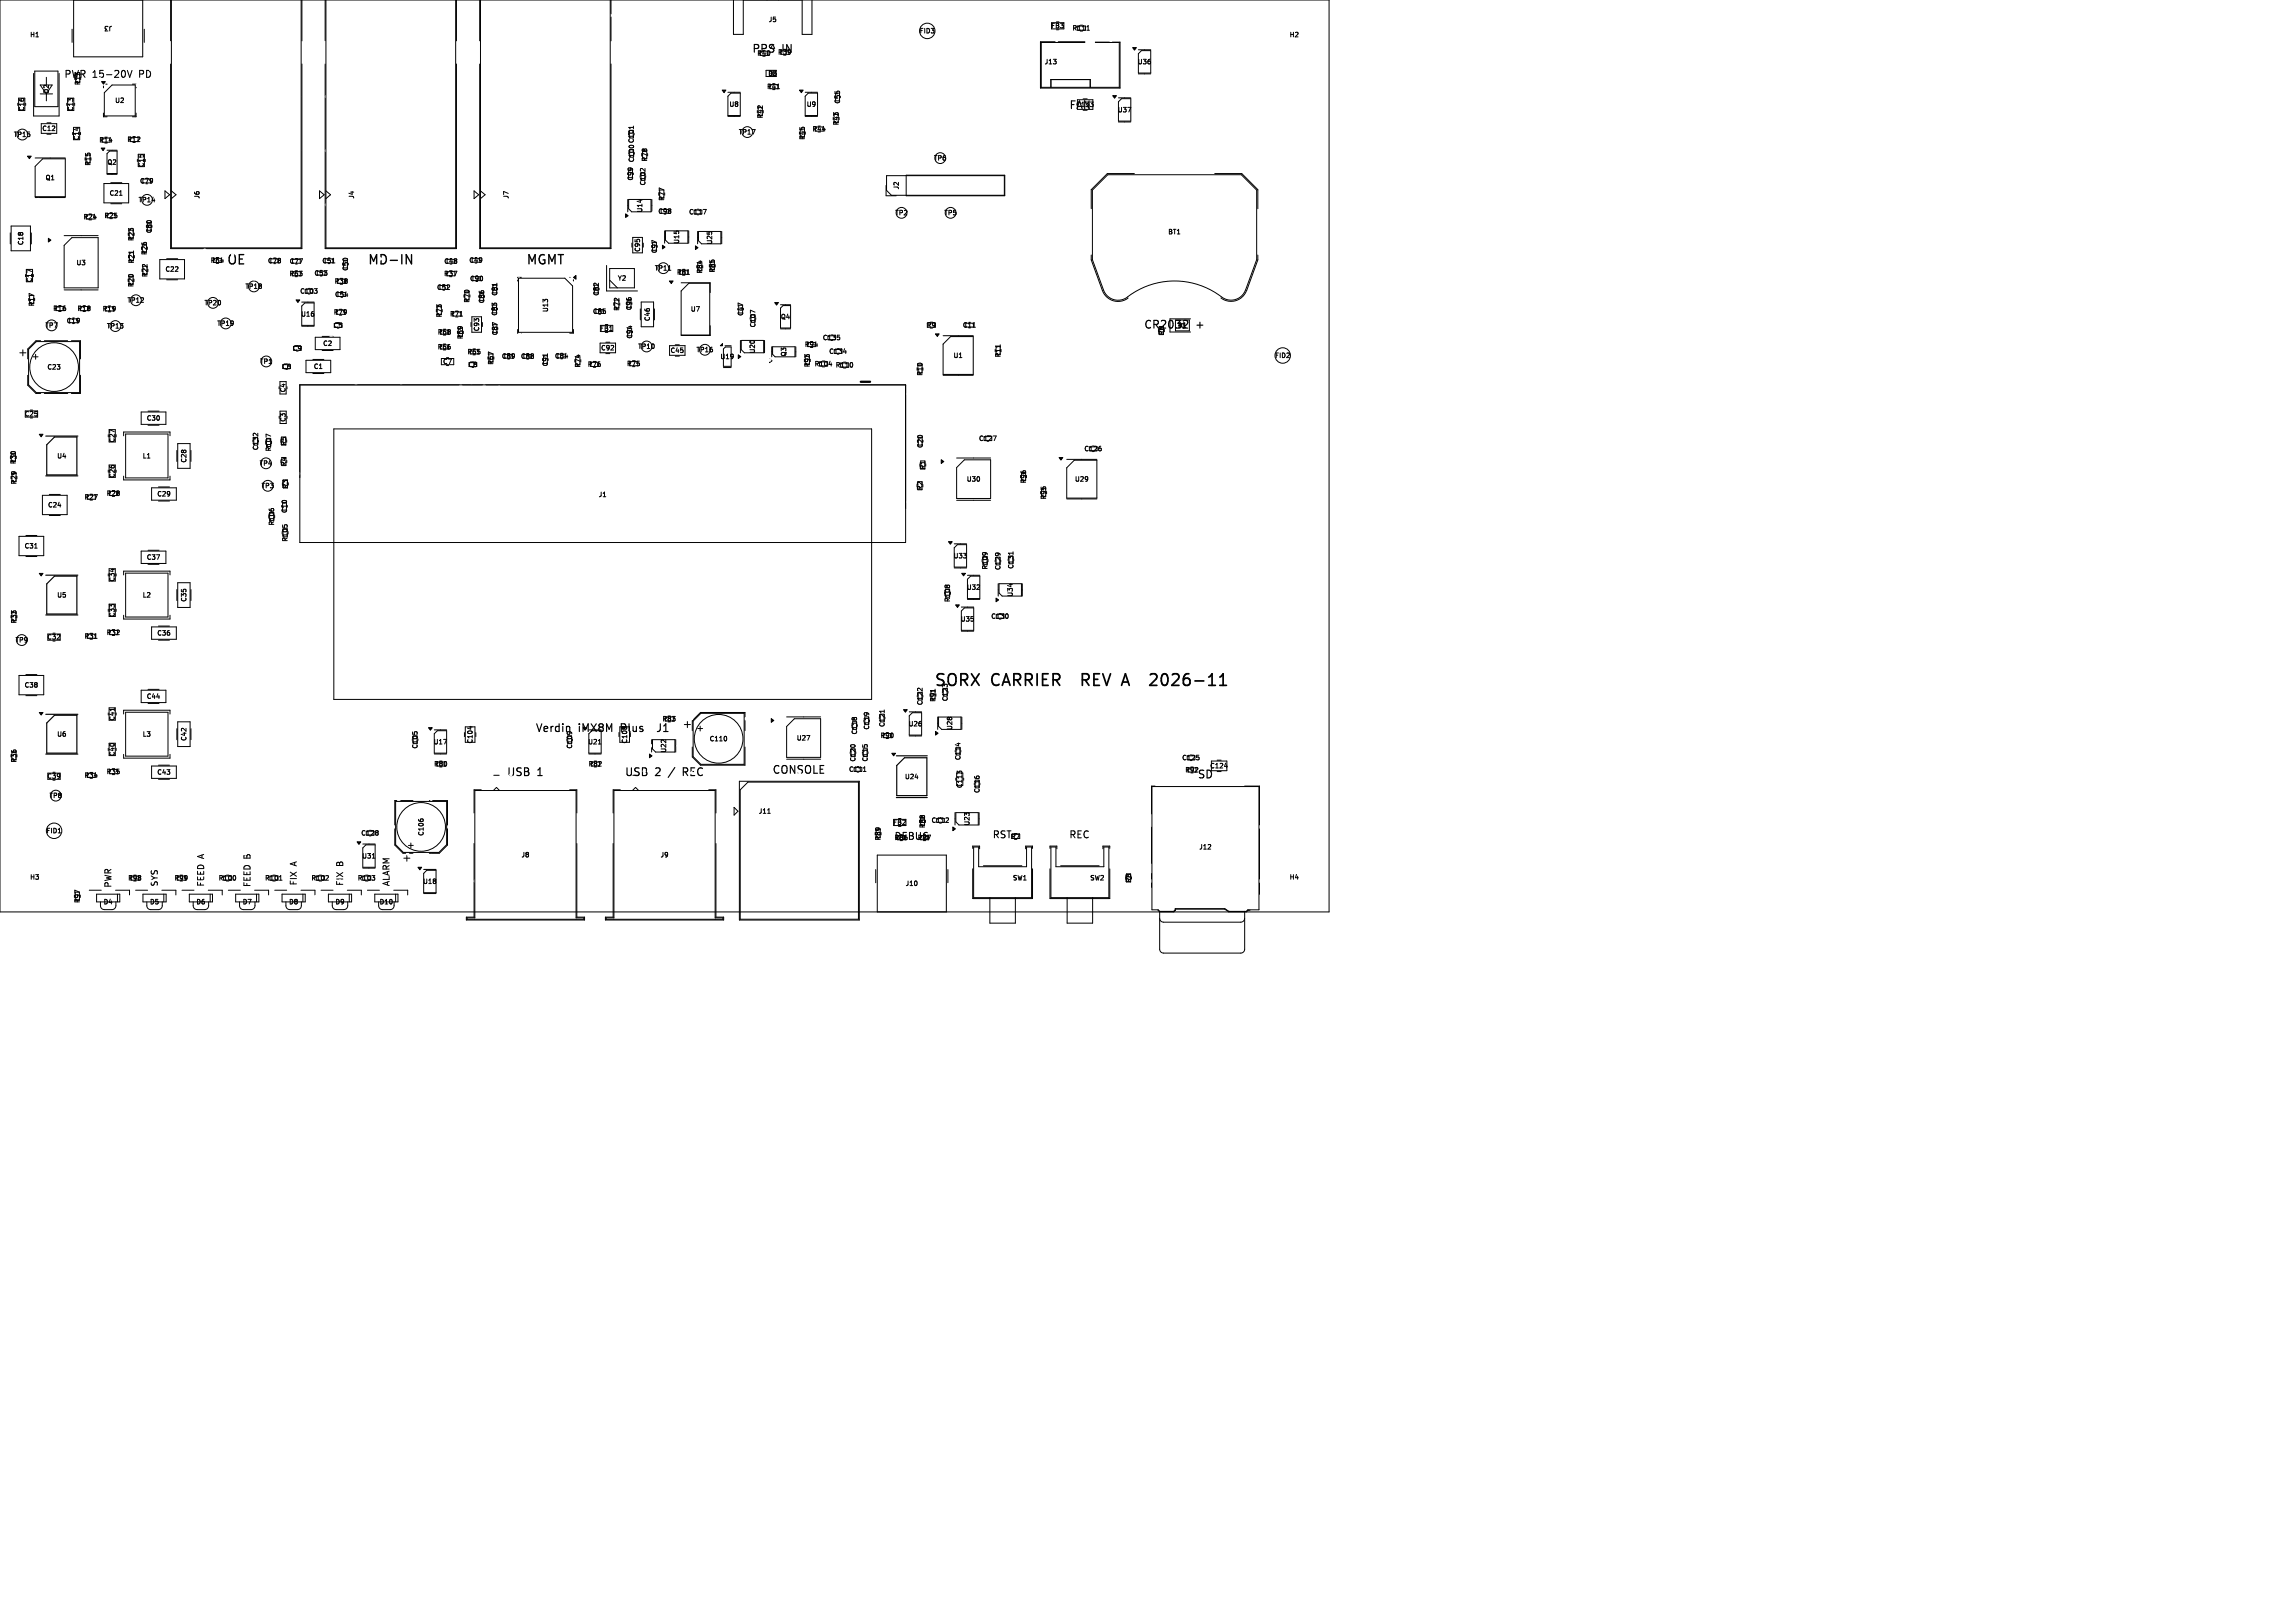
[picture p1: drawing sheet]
<svg xmlns="http://www.w3.org/2000/svg" width="297mm" height="210mm" viewBox="0 0 297 210" stroke-linecap="round" stroke-linejoin="round" font-family="sans-serif">
<defs><g id="words">
<text font-size="2.1" x="120.8" y="89.1">SORX</text>
<g font-size="2.1" fill="#fff">
<text x="128.3" y="89.1">CARRIER</text>
<text x="140.7" y="89.1">REV A</text>
<text x="150.6" y="89.1">2026-11</text>
</g>
<g font-size="1.7" fill="#fff">
<text x="29.3" y="34.5">OE</text>
<text x="47.5" y="34.5">MD-IN</text>
</g>
<text font-size="1.7" x="68" y="34.5">MGMT</text>
<g font-size="1.4">
<text x="97.3" y="7">PPS</text>
<text x="101.2" y="7">IN</text>
<text x="138.3" y="14.3">FAN</text>
<text x="148" y="42.7">CR2032</text>
<text x="154.8" y="42.7">+</text>
<text x="69.2" y="94.9">Verdin</text>
<text x="74.9" y="94.9">iMX8M</text>
<text x="80.5" y="94.9">Plus</text>
<text x="85.8" y="94.9">J1</text>
<text x="69.5" y="100.6">1</text>
<text x="84.8" y="100.6">2</text>
<text x="86.8" y="100.6">/</text>
<text x="154.9" y="100.9">SD</text>
</g>
<g font-size="1.4" fill="#fff">
<text x="65.5" y="100.6">USB</text>
<text x="80.8" y="100.6">USB</text>
<text x="88.8" y="100.6">REC</text>
<text x="99.9" y="100.3">CONSOLE</text>
</g>
<g font-size="1.3" fill="#fff">
<text x="8.2" y="10.3">PWR 15-20V</text>
<text x="115.7" y="108.9">DEBUG</text>
</g>
<g font-size="1.3">
<text x="18.2" y="10.3">PD</text>
<text x="128.4" y="108.7">RST</text>
<text x="138.3" y="108.7">REC</text>
</g>
<g font-size="1.1">
<text x="38.6" y="112" transform="rotate(-90 38.6 112)">A</text>
<text x="44.6" y="112.1" transform="rotate(-90 44.6 112.1)">B</text>
<text x="14.6" y="115" transform="rotate(-90 14.6 115)">PWR</text>
<text x="20.6" y="114.8" transform="rotate(-90 20.6 114.8)">SYS</text>
<text x="38.6" y="114.7" transform="rotate(-90 38.6 114.7)">FIX</text>
<text x="50.6" y="114.8" transform="rotate(-90 50.6 114.8)">ALARM</text>
</g>
<g font-size="1.1" fill="#fff">
<text x="26.6" y="114.8" transform="rotate(-90 26.6 114.8)">FEED A</text>
<text x="32.6" y="114.9" transform="rotate(-90 32.6 114.9)">FEED B</text>
<text x="44.6" y="114.7" transform="rotate(-90 44.6 114.7)">FIX</text>
</g>
<g font-size=".8">
<text x="3.8" y="4.9">H1</text>
<text x="14.6" y="3.2" transform="rotate(-180 14.6 3.2)">J3</text>
<text x="99.4" y="3">J5</text>
<text x="118.9" y="4.5">FID3</text>
<text x="135.9" y="3.8">FB3</text>
<text x="138.7" y="4.1">R111</text>
<text x="166.8" y="4.9">H2</text>
<text x="10.5" y="11.1" transform="rotate(-90 10.5 11.1)">R13</text>
<text x="97.9" y="7.4">R40</text>
<text x="99.2" y="11.7">R41</text>
<text x="99.3" y="9.9">D3</text>
<text x="100.6" y="7.2">R39</text>
<text x="135.1" y="8.5">J13</text>
<text x="147.1" y="8.5">U36</text>
<text x="1.7" y="17.9">TP15</text>
<text x="3.3" y="14.5" transform="rotate(-90 3.3 14.5)">C16</text>
<text x="5.4" y="17.1">C12</text>
<text x="6.4" y="12.2" transform="rotate(-90 6.4 12.2)">D2</text>
<text x="9.6" y="14.5" transform="rotate(-90 9.6 14.5)">C13</text>
<text x="14.8" y="13.5">U2</text>
<text x="94.3" y="13.9">U8</text>
<text x="95.5" y="17.5">TP17</text>
<text x="98.8" y="15.4" transform="rotate(-90 98.8 15.4)">R42</text>
<text x="104.3" y="13.9">U9</text>
<text x="105.1" y="17.2">R44</text>
<text x="108.7" y="16.3" transform="rotate(-90 108.7 16.3)">R43</text>
<text x="108.8" y="13.5" transform="rotate(-90 108.8 13.5)">C55</text>
<text x="139.2" y="14">C133</text>
<text x="144.6" y="14.7">U37</text>
<text x="5.8" y="23.5">Q1</text>
<text x="10.4" y="18.2" transform="rotate(-90 10.4 18.2)">C14</text>
<text x="11.8" y="21.5" transform="rotate(-90 11.8 21.5)">R15</text>
<text x="12.8" y="18.6">R14</text>
<text x="13.8" y="21.5">Q2</text>
<text x="16.4" y="18.5">R12</text>
<text x="18" y="23.9">C79</text>
<text x="18.7" y="21.7" transform="rotate(-90 18.7 21.7)">C15</text>
<text x="82" y="23.5" transform="rotate(-90 82 23.5)">C99</text>
<text x="82.2" y="21.1" transform="rotate(-90 82.2 21.1)">C100 C101</text>
<text x="83.9" y="21" transform="rotate(-90 83.9 21)">R78</text>
<text x="104.3" y="18.2" transform="rotate(-90 104.3 18.2)">R45</text>
<text x="120.8" y="20.9">TP6</text>
<text x="10.7" y="28.5">R24</text>
<text x="13.4" y="28.4">R25</text>
<text x="14.1" y="25.5">C21</text>
<text x="17.8" y="26.3">TP14</text>
<text x="25.9" y="25.8" transform="rotate(-90 25.9 25.8)">J6</text>
<text x="46" y="25.8" transform="rotate(-90 46 25.8)">J4</text>
<text x="66" y="25.8" transform="rotate(-90 66 25.8)">J7</text>
<text x="83.3" y="27.6" transform="rotate(-90 83.3 27.6)">U14</text>
<text x="83.7" y="24.1" transform="rotate(-90 83.7 24.1)">C102</text>
<text x="85.1" y="27.8">C98</text>
<text x="86.1" y="26.1" transform="rotate(-90 86.1 26.1)">R77</text>
<text x="89.1" y="27.9">C117</text>
<text x="115.8" y="28">TP2</text>
<text x="116.5" y="24.6" transform="rotate(-90 116.5 24.6)">J2</text>
<text x="122.1" y="28">TP5</text>
<text x="3.1" y="31.8" transform="rotate(-90 3.1 31.8)">C18</text>
<text x="9.8" y="34.5">U3</text>
<text x="17.4" y="31.3" transform="rotate(-90 17.4 31.3)">R23</text>
<text x="17.5" y="34.2" transform="rotate(-90 17.5 34.2)">R21</text>
<text x="19.1" y="33.1" transform="rotate(-90 19.1 33.1)">R26</text>
<text x="19.2" y="35.9" transform="rotate(-90 19.2 35.9)">R22</text>
<text x="19.8" y="30.3" transform="rotate(-90 19.8 30.3)">C80</text>
<text x="21.3" y="35.3">C22</text>
<text x="27.2" y="34.2">R64</text>
<text x="34.6" y="34.2">C78</text>
<text x="37.4" y="35.9">R63</text>
<text x="37.4" y="34.3">C77</text>
<text x="40.6" y="35.8">C53</text>
<text x="41.6" y="34.2">C51</text>
<text x="45.2" y="35.1" transform="rotate(-90 45.2 35.1)">C50</text>
<text x="57.4" y="35.9">R37</text>
<text x="57.4" y="34.3">C48</text>
<text x="60.6" y="34.1">C49</text>
<text x="83" y="32.7" transform="rotate(-90 83 32.7)">C95</text>
<text x="84.7" y="35.2">TP11</text>
<text x="85.1" y="32.9" transform="rotate(-90 85.1 32.9)">C97</text>
<text x="87.5" y="35.7">R81</text>
<text x="88" y="31.6" transform="rotate(-90 88 31.6)">U15</text>
<text x="91" y="35.5" transform="rotate(-90 91 35.5)">R84</text>
<text x="92.3" y="31.7" transform="rotate(-90 92.3 31.7)">U25</text>
<text x="92.6" y="35.4" transform="rotate(-90 92.6 35.4)">R85</text>
<text x="151.1" y="30.5">BT1</text>
<text x="4.3" y="36.6" transform="rotate(-90 4.3 36.6)">C17</text>
<text x="4.6" y="39.7" transform="rotate(-90 4.6 39.7)">R17</text>
<text x="6.8" y="40.4">R16</text>
<text x="8.5" y="42">C19</text>
<text x="9.9" y="40.4">R18</text>
<text x="13.2" y="40.4">R19</text>
<text x="16.4" y="39.3">TP12</text>
<text x="17.4" y="37.2" transform="rotate(-90 17.4 37.2)">R20</text>
<text x="26.4" y="39.6">TP20</text>
<text x="31.7" y="37.5">TP18</text>
<text x="38.8" y="38.1">C103</text>
<text x="38.9" y="41.1">U16</text>
<text x="43.1" y="40.9">R79</text>
<text x="43.2" y="36.9">R38</text>
<text x="43.3" y="38.6">C54</text>
<text x="56.5" y="37.6">C52</text>
<text x="57.3" y="41.2" transform="rotate(-90 57.3 41.2)">R73</text>
<text x="58.1" y="41.1">R71</text>
<text x="60.7" y="36.5">C90</text>
<text x="60.9" y="39.3" transform="rotate(-90 60.9 39.3)">R70</text>
<text x="62.8" y="39.3" transform="rotate(-90 62.8 39.3)">C86</text>
<text x="64.5" y="40.9" transform="rotate(-90 64.5 40.9)">C83</text>
<text x="64.5" y="38.4" transform="rotate(-90 64.5 38.4)">C81</text>
<text x="71" y="40.5" transform="rotate(-90 71 40.5)">U13</text>
<text x="76.6" y="40.7">C85</text>
<text x="77.6" y="38.4" transform="rotate(-90 77.6 38.4)">C82</text>
<text x="79.9" y="36.5">Y2</text>
<text x="80.3" y="40.3" transform="rotate(-90 80.3 40.3)">R72</text>
<text x="81.9" y="40.2" transform="rotate(-90 81.9 40.2)">C96</text>
<text x="84.2" y="41.6" transform="rotate(-90 84.2 41.6)">C46</text>
<text x="89.3" y="40.5">U7</text>
<text x="96.3" y="41" transform="rotate(-90 96.3 41)">C47</text>
<text x="101" y="41.4">Q4</text>
<text x="5.8" y="42.6">TP7</text>
<text x="6" y="48">C23</text>
<text x="13.7" y="42.6">TP13</text>
<text x="28" y="42.3">TP19</text>
<text x="33.6" y="47.2">TP1</text>
<text x="36.4" y="47.9">C6</text>
<text x="37.8" y="45.5">C9</text>
<text x="40.5" y="47.9">C1</text>
<text x="41.7" y="44.9">C2</text>
<text x="43.1" y="42.6">C5</text>
<text x="56.6" y="45.3">R66</text>
<text x="56.6" y="43.4">R68</text>
<text x="57.2" y="47.2">C7</text>
<text x="60" y="44" transform="rotate(-90 60 44)">R69</text>
<text x="60.4" y="46">R65</text>
<text x="60.5" y="47.6">C8</text>
<text x="62.1" y="43" transform="rotate(-90 62.1 43)">C93</text>
<text x="64" y="47.3" transform="rotate(-90 64 47.3)">R67</text>
<text x="64.5" y="43.5" transform="rotate(-90 64.5 43.5)">C87</text>
<text x="64.9" y="46.6">C89</text>
<text x="67.3" y="46.6">C88</text>
<text x="71" y="47.5" transform="rotate(-90 71 47.5)">C91</text>
<text x="71.7" y="46.5">C84</text>
<text x="75.2" y="47.7" transform="rotate(-90 75.2 47.7)">R74</text>
<text x="76" y="47.6">R76</text>
<text x="77.6" y="42.9">FB1</text>
<text x="77.7" y="45.5">C92</text>
<text x="81" y="47.5">R75</text>
<text x="81.9" y="43.9" transform="rotate(-90 81.9 43.9)">C94</text>
<text x="82.5" y="45.3">TP10</text>
<text x="86.7" y="45.8">C45</text>
<text x="90" y="45.7">TP16</text>
<text x="93.1" y="46.6">U19</text>
<text x="97.8" y="45.8" transform="rotate(-90 97.8 45.8)">U20</text>
<text x="97.9" y="42.5" transform="rotate(-90 97.9 42.5)">C107</text>
<text x="101.9" y="46.2" transform="rotate(-90 101.9 46.2)">Q3</text>
<text x="104.1" y="45">R94</text>
<text x="104.9" y="47.6" transform="rotate(-90 104.9 47.6)">R93</text>
<text x="105.3" y="47.5">R104</text>
<text x="106.4" y="44.2">C135</text>
<text x="107.2" y="45.9">C134</text>
<text x="108.1" y="47.7">R110</text>
<text x="119.9" y="42.5">R9</text>
<text x="123.3" y="46.5">U1</text>
<text x="124.5" y="42.5">C11</text>
<text x="129.6" y="46.3" transform="rotate(-90 129.6 46.3)">R11</text>
<text x="150.8" y="43.4" transform="rotate(-90 150.8 43.4)">R6</text>
<text x="152.3" y="42.6">D1</text>
<text x="164.9" y="46.5">FID2</text>
<text x="37.1" y="50.9" transform="rotate(-90 37.1 50.9)">C4</text>
<text x="119.5" y="48.7" transform="rotate(-90 119.5 48.7)">R10</text>
<text x="3.1" y="54">C25</text>
<text x="7.3" y="59.4">U4</text>
<text x="15" y="57.4" transform="rotate(-90 15 57.4)">C27</text>
<text x="18.4" y="59.4">L1</text>
<text x="18.9" y="54.6">C30</text>
<text x="24.2" y="60" transform="rotate(-90 24.2 60)">C28</text>
<text x="33.5" y="58.3" transform="rotate(-90 33.5 58.3)">C132</text>
<text x="35.2" y="58.5" transform="rotate(-90 35.2 58.5)">R107</text>
<text x="37.1" y="54.7" transform="rotate(-90 37.1 54.7)">C3</text>
<text x="37.2" y="57.7" transform="rotate(-90 37.2 57.7)">R5</text>
<text x="119.5" y="58.1" transform="rotate(-90 119.5 58.1)">C20</text>
<text x="126.6" y="57.2">C127</text>
<text x="140.2" y="58.5">C126</text>
<text x="2.2" y="60.1" transform="rotate(-90 2.2 60.1)">R30</text>
<text x="2.3" y="62.8" transform="rotate(-90 2.3 62.8)">R29</text>
<text x="6.1" y="65.8">C24</text>
<text x="10.8" y="64.8">R27</text>
<text x="13.7" y="64.3">R28</text>
<text x="15" y="61.9" transform="rotate(-90 15 61.9)">C26</text>
<text x="20.3" y="64.4">C29</text>
<text x="33.5" y="60.4">TP4</text>
<text x="33.8" y="63.3">TP3</text>
<text x="37.2" y="60.4" transform="rotate(-90 37.2 60.4)">R4</text>
<text x="37.4" y="63.3" transform="rotate(-90 37.4 63.3)">R3</text>
<text x="77.4" y="64.4">J1</text>
<text x="119.5" y="63.5" transform="rotate(-90 119.5 63.5)">R2</text>
<text x="119.9" y="60.8" transform="rotate(-90 119.9 60.8)">R1</text>
<text x="125" y="62.4">U30</text>
<text x="132.9" y="62.6" transform="rotate(-90 132.9 62.6)">R96</text>
<text x="135.5" y="64.7" transform="rotate(-90 135.5 64.7)">R95</text>
<text x="139" y="62.4">U29</text>
<text x="3.1" y="71.1">C31</text>
<text x="35.6" y="68.1" transform="rotate(-90 35.6 68.1)">R106</text>
<text x="37.3" y="66.5" transform="rotate(-90 37.3 66.5)">C10</text>
<text x="37.3" y="70.2" transform="rotate(-90 37.3 70.2)">R105</text>
<text x="7.3" y="77.4">U5</text>
<text x="15" y="75.4" transform="rotate(-90 15 75.4)">C34</text>
<text x="18.4" y="77.4">L2</text>
<text x="18.9" y="72.6">C37</text>
<text x="24.2" y="78" transform="rotate(-90 24.2 78)">C35</text>
<text x="123.1" y="78" transform="rotate(-90 123.1 78)">R108</text>
<text x="123.3" y="72.4">U33</text>
<text x="125" y="76.4">U32</text>
<text x="127.9" y="73.8" transform="rotate(-90 127.9 73.8)">R109</text>
<text x="129.6" y="73.8" transform="rotate(-90 129.6 73.8)">C129</text>
<text x="131.2" y="77.3" transform="rotate(-90 131.2 77.3)">U34</text>
<text x="131.3" y="73.7" transform="rotate(-90 131.3 73.7)">C131</text>
<text x="1.9" y="83.3">TP9</text>
<text x="2.3" y="80.8" transform="rotate(-90 2.3 80.8)">R33</text>
<text x="6" y="82.9">C32</text>
<text x="10.8" y="82.8">R31</text>
<text x="13.7" y="82.3">R32</text>
<text x="15" y="79.9" transform="rotate(-90 15 79.9)">C33</text>
<text x="20.3" y="82.4">C36</text>
<text x="124.2" y="80.6">U35</text>
<text x="128.2" y="80.2">C130</text>
<text x="3.1" y="89.1">C38</text>
<text x="7.3" y="95.4">U6</text>
<text x="15" y="93.4" transform="rotate(-90 15 93.4)">C41</text>
<text x="18.4" y="95.4">L3</text>
<text x="18.9" y="90.6">C44</text>
<text x="24.2" y="96" transform="rotate(-90 24.2 96)">C42</text>
<text x="85.6" y="93.5">R83</text>
<text x="103" y="96">U27</text>
<text x="111" y="95.1" transform="rotate(-90 111 95.1)">C118</text>
<text x="112.6" y="94.5" transform="rotate(-90 112.6 94.5)">C119</text>
<text x="113.9" y="95.6">R90</text>
<text x="114.6" y="94.2" transform="rotate(-90 114.6 94.2)">C121</text>
<text x="117.5" y="94.1">U26</text>
<text x="119.5" y="91.3" transform="rotate(-90 119.5 91.3)">C122</text>
<text x="121.2" y="90.9" transform="rotate(-90 121.2 90.9)">R91</text>
<text x="122.8" y="90.8" transform="rotate(-90 122.8 90.8)">C123</text>
<text x="123.4" y="94.6" transform="rotate(-90 123.4 94.6)">U28</text>
<text x="2.3" y="98.8" transform="rotate(-90 2.3 98.8)">R36</text>
<text x="6" y="100.9">C39</text>
<text x="10.8" y="100.8">R34</text>
<text x="13.7" y="100.3">R35</text>
<text x="15" y="97.9" transform="rotate(-90 15 97.9)">C40</text>
<text x="20.3" y="100.4">C43</text>
<text x="54.2" y="97" transform="rotate(-90 54.2 97)">C105</text>
<text x="56" y="96.4">U17</text>
<text x="56.1" y="99.3">R80</text>
<text x="61.3" y="96.3" transform="rotate(-90 61.3 96.3)">C104</text>
<text x="74.2" y="97" transform="rotate(-90 74.2 97)">C109</text>
<text x="76" y="96.4">U21</text>
<text x="76.1" y="99.3">R82</text>
<text x="81.3" y="96.3" transform="rotate(-90 81.3 96.3)">C108</text>
<text x="86.3" y="97.5" transform="rotate(-90 86.3 97.5)">U22</text>
<text x="91.8" y="96.1">C110</text>
<text x="109.8" y="100">C111</text>
<text x="110.8" y="98.6" transform="rotate(-90 110.8 98.6)">C120</text>
<text x="112.4" y="98.6" transform="rotate(-90 112.4 98.6)">C115</text>
<text x="117" y="101">U24</text>
<text x="124.4" y="98.4" transform="rotate(-90 124.4 98.4)">C114</text>
<text x="152.9" y="98.5">C125</text>
<text x="153.3" y="100.1">R92</text>
<text x="156.5" y="99.5">C124</text>
<text x="5.9" y="108">FID1</text>
<text x="6.3" y="103.4">TP8</text>
<text x="98.1" y="105.4">J11</text>
<text x="115.5" y="106.9">FB2</text>
<text x="119.8" y="107.2" transform="rotate(-90 119.8 107.2)">R88</text>
<text x="120.5" y="106.6">C112</text>
<text x="124.6" y="102.1" transform="rotate(-90 124.6 102.1)">C113</text>
<text x="125.6" y="106.9" transform="rotate(-90 125.6 106.9)">U23</text>
<text x="126.9" y="102.7" transform="rotate(-90 126.9 102.7)">C116</text>
<text x="3.8" y="113.9">H3</text>
<text x="46.7" y="108.2">C128</text>
<text x="46.8" y="111.2">U31</text>
<text x="55" y="108.2" transform="rotate(-90 55 108.2)">C106</text>
<text x="67.4" y="111.1">J8</text>
<text x="85.4" y="111.1">J9</text>
<text x="114.1" y="108.8" transform="rotate(-90 114.1 108.8)">R89</text>
<text x="115.7" y="108.8">R86</text>
<text x="118.7" y="108.8">R87</text>
<text x="130.8" y="108.7">R7</text>
<text x="155.1" y="110.1">J12</text>
<text x="166.8" y="113.9">H4</text>
<text x="10.5" y="116.9" transform="rotate(-90 10.5 116.9)">R97</text>
<text x="13.3" y="117.1">D4</text>
<text x="16.5" y="114.1">R98</text>
<text x="19.3" y="117.1">D5</text>
<text x="22.5" y="114.1">R99</text>
<text x="25.3" y="117.1">D6</text>
<text x="28.2" y="114.1">R100</text>
<text x="31.3" y="117.1">D7</text>
<text x="34.2" y="114.1">R101</text>
<text x="37.3" y="117.1">D8</text>
<text x="40.2" y="114.1">R102</text>
<text x="43.3" y="117.1">D9</text>
<text x="46.2" y="114.1">R103</text>
<text x="49" y="117.1">D10</text>
<text x="54.7" y="114.5">U18</text>
<text x="117.1" y="114.8">J10</text>
<text x="131" y="114.1">SW1</text>
<text x="141" y="114.1">SW2</text>
<text x="146.5" y="114.3" transform="rotate(-90 146.5 114.3)">R8</text>
</g>
</g></defs>
<g fill="none" stroke="#000" stroke-width=".13">
<path d="M22.1 -.1v5.4M22.2 0v32.1h16.8v-32.1M39.1 -.1v5.4M42.1 -.1v5.4M42.2 0v32.1h16.8v-32.1M59.1 -.1v5.4M62.1 -.1v5.4M62.2 0v32.1h16.8v-32.1M79.1 -.1v5.4M94.9 0v4.5h1.3v-4.5M99.3 -.1l-.1 .1M100.7 -.1l.1 .1"/>
<path d="M105.1 0v4.5h-1.3v-4.5M0 0h172v118h-172zM2.3 13.4v.2M2.4 12.7v1.6M3.2 12.7v1.6M4.4 9.5v5.5h3.2v-5.5M4.5 9.2h3v4.6h-3zM5.2 12.1h1.6M5.2 11h1.6l-.8 1.1zM5.3 16h2v1.3h-2zM6 10v1M6 12.1v1"/>
<path d="M6.1 15.9h.5M8.6 13.4v.2M8.7 12.7v1.6M9.3 3.8v1.7M9.4 17.1v.3M9.5 16.5v1.6M9.5 0v7.4h9v-7.4M9.5 12.7v1.6M10.3 16.5v1.6M13.4 11.1v.3M13.4 14.6v.5h.5M13.5 12l1-1h3v4h-4z"/>
<path d="M13.7 10.9h.2M13.9 19.9l.3-.3h1v2.9h-1.3zM13.9 19.4h1.3M16.5 9.1l.3 .9 .3-.9M17.1 10.9h.5v.5M17.6 14.6v.5h-.5M17.9 20v1.6M18.7 3.8v1.7M18.7 20v1.6M39.1 8.3v23.9h-17v-23.9M59.1 8.3v23.9h-17v-23.9M79.1 8.3v23.9h-17v-23.9"/>
<path d="M82 16.3v.4M94.2 11.9h1.6M94.2 15.1h1.6M94.2 12.5l.4-.4h1.2v2.8h-1.6zM99.1 9.1h1.4M99.1 9.9h1.4M100.6 11.5h.3M104.2 11.9h1.6M104.2 15.1h1.6M104.2 12.5l.4-.4h1.2v2.8h-1.6zM136 11.3v-1h5.1v1M136.1 2.9h1.6"/>
<path d="M136.1 3.7h1.6M136.7 2.8h.3M140.2 12.8h.5M140.4 5.4h-5.8v6h10.3v-5.9h-3.1M140.4 5.5h-5.6v5.8h10.1v-5.8h-3.1M140.6 3.9h.4M141.1 13.2h.4l-.2 .2M141.4 13.5v.2M144.7 12.7h1.6M144.7 15.8h1.6M145.1 12.8h1.2v2.9h-1.6v-2.5zM147.3 6.4h1.6"/>
<path d="M147.3 9.6h1.6M147.3 6.9l.4-.4h1.2v3h-1.6zM1.3 30.1v1.5M1.4 29.2h2.5v3.3h-2.5zM3.3 35.5v.3M3.4 34.9v1.6M4.1 30.1v1.5M4.2 34.9v1.6M4.6 20.4h3.8M4.6 25.6h3.8M4.6 21.5l.9-.9h2.9v4.9h-3.8zM8.3 30.5h4.4"/>
<path d="M8.3 37.5h4.4M9.3 30.8h3.4v6.5h-4.4v-5.5zM13.5 23.8h3.2v2.4h-3.2zM13.9 22.6h1.3M14.3 23.6h1.5M14.3 26.4h1.5M15.5 25.3h.3M17.3 32.5v.3M17.8 20.6v.3M20.7 33.6h3.2v2.5h-3.2zM21.3 24.7l.6 .5-.6 .5zM21.6 33.5h1.4"/>
<path d="M21.6 36.2h1.4M22.2 24.7l.6 .5-.6 .5M39 39.1h1.6M39 39.6l.5-.4h1.1v2.9h-1.6zM40.7 37.4h.3l-.2 .2M41 37.6v.3M41.3 24.7l.6 .5-.6 .5zM42.2 24.7l.6 .5-.6 .5M43 34h.3M61.3 24.7l.7 .5-.7 .5zM62.2 24.7l.6 .5-.6 .5M64.3 36.6v.4"/>
<path d="M67.1 36h6l1 1v6h-7zM67.5 35.9h-.5v.5M73.7 35.9h.3M74.2 36.2v.2M78.5 34.3v3.3h4M78.9 34.8h3.2v2.5h-3.2zM78.9 36.3l1 1M81.2 25.8v1.6M81.4 25.8h2.9v1.6h-2.6l-.3-.4zM81.8 31.5v.5M81.9 30.7h1.2v2h-1.2zM82.9 40v1.4"/>
<path d="M83 39.1h1.6v3.2h-1.6zM83.5 21.8v.4l-.4-.4-.2 .1M84.4 25.8v1.6M84.7 40v1.4M86 29.9v1.6M86.1 29.9h2.9v1.6h-2.5l-.4-.4zM86.5 35h.3M88.1 36.6h3.8v1.3M88.1 37.6l1-1h2.7v6.7h-3.7zM88.9 35.5h.3M89.1 29.9v1.6M90.3 29.9v1.7"/>
<path d="M90.4 29.9h2.9v1.7h-2.5l-.4-.4zM91 27.1h.4l-.3 .6M93.4 29.9v1.7M101 39.4h1.3M101 39.9l.3-.4h1v2.9h-1.3zM114.7 24v1.3h1.3M114.7 22.7h15.3v2.6h-14.6l-.7-.7zM117.3 22.7h12.7v2.6h-12.7zM141.2 33v.6l1.5 4a2.16 2.16 0 0 0 3.3 1M141.4 24.6l2-2h17.2l2 2v9l-1.4 3.9a2.05 2.05 0 0 1-3.4 .7 10 10 0 0 0-12.1 .4 2 2 0 0 1-2.9-1.1l-1.4-3.9zM146.8 22.5h-3.5l-2.1 2v2.5M157.2 22.5h3.5l2.1 2v2.5"/>
<path d="M161.3 37.6a2.15 2.15 0 0 1-3.3 1M162.8 33v.6l-1.5 4M2.6 45.7h.8M3 45.3v.7M3.3 53.2h1.6M3.3 54h1.6M3.6 46.4v-1.2l1.1-1.1h5.7v2.3M3.6 48.6v1.2l1.1 1.1h5.7v-2.3M3.7 45.2l1-1h5.6v6.6h-5.6l-1-1zM3.9 53.1h.3M4.3 46.2h.6M4.6 45.9v.6"/>
<path d="M14 56.2v.3M14.1 55.6v1.6M14.9 55.6v1.6M16 56.4v-.5h6v.5M16.3 56.2h5.4v5.6h-5.4zM18.3 53.3h3.2v1.6h-3.2zM19.2 53.2h1.4M19.2 55h1.4M22.9 58.3v1.4M23 57.4h1.6v3.2h-1.6zM24.7 58.3v1.4M32.8 56.1h.1"/>
<path d="M33.4 56.1v.3l-.4-.3h-.2M35 56.4l-.6-.2v.4M36.1 50v.3M36.1 53.9v.2M36.2 51v-1.6h.8v1.6M36.2 54.8v-1.6h.8v1.6M38.8 49.8h78.4v20.4h-78.4zM39 42.2h1.6M39.6 46.6h3.2v1.6h-3.2zM40.5 46.5h1.4M40.5 48.3h1.4M40.8 43.6h3.2v1.6h-3.2z"/>
<path d="M41.7 43.5h1.4M41.7 45.3h1.4M43.2 55.5h69.6v35h-69.6zM57.1 46.4h1.6v.8h-1.6M57.8 46.3h.3M59.5 40.9h.4M61 41.7v.6M61.1 41h1.2v2h-1.2zM67 42.6v.5h.5M70.9 45.8v.3M74.2 42.6v.5h-.5M77.7 44.4h2v1.2h-2z"/>
<path d="M77.7 42.1h1.6v.8h-1.6M78.3 42h.4M78.4 44.3h.5M78.9 42.8h.3M86.7 44.7h2v1.3h-2zM87.4 44.6h.5M91.9 42.2v1.2h-3.8M93.6 47.6h1M93.8 44.7h.8M93.9 44.9h.7v2.5h-1v-2.2zM95.8 44v1.6M95.9 44h2.9v1.6h-2.5l-.4-.3z"/>
<path d="M97.7 40.4l-.6-.3v.4M98.9 44v1.6M99.9 44.9v1.3M100 44.9h2.9v1.3h-2.6l-.3-.4zM101 42.6h1.3M103 44.9v1.3M107.3 47.2h.4M108.4 43.4h.3M108.6 43.6v.3M109.2 45.5h.3M110.3 47v.5M122.1 43.4h3.8"/>
<path d="M122.1 48.6h3.8M122.1 44.5l.9-.9h2.9v4.9h-3.8zM123.8 59.3h4.4M125.9 42.3h.3M128.5 56.4h.4l-.2 .6M129.4 44.6v.4M138.1 59.4h3.8M142.5 58v.3M151.4 41.3h2.7M151.4 43h2.7M152.1 41.4h1.8v1.4h-1.8M2.5 69.4h3.2v2.5h-3.2z"/>
<path d="M3.3 69.3h1.5M3.3 72h1.5M4.5 70.9h.3M5.5 64.1h3.2v2.5h-3.2zM6.4 64h1.4M6.4 66.7h1.4M14 60.8v.3M14 74.2v.3M14 78.8v.3M14.1 60.2v1.6M14.1 73.6v1.6M14.1 78.2v1.6"/>
<path d="M14.9 60.2v1.6M14.9 73.6v1.6M14.9 78.2v1.6M16 61.6v.5h6v-.5M16 74.4v-.5h6v.5M16 79.6v.5h6v-.5M16.3 74.2h5.4v5.6h-5.4zM18.3 71.3h3.2v1.6h-3.2zM19.2 71.2h1.4M19.2 73h1.4M19.6 63.1h3.2v1.6h-3.2zM20.5 63h1.4"/>
<path d="M20.5 64.8h1.4M22.9 76.3v1.4M23 75.4h1.6v3.2h-1.6zM24.7 76.3v1.4M35.1 65.8l.3 .1M35.1 65.8v.1M36.6 67.9v.3M36.8 68h.3M119.1 60.7v-1.1h.6v1.1M122.3 75.8h.2M122.6 75.8h.3M123.5 70.4h1.6"/>
<path d="M123.5 73.5h1.6M123.5 70.9l.4-.4h1.2v2.9h-1.6zM123.8 64.7h4.4M123.8 60.5l1-1h3.4v5h-4.4zM124.4 78.6h1.6M124.4 79.1l.4-.4h1.2v2.9h-1.6zM125.2 74.4h1.6M125.2 77.6h1.6M125.2 75l.4-.4h1.2v2.8h-1.6zM127.2 71.6l.3-.1 .2 .1M127.4 71.5l.1 .1M128.9 71.6h.3h.2"/>
<path d="M129.1 71.6h.1M129.2 75.5v1.6M129.3 75.5h2.9v1.6h-2.5l-.4-.4zM130.4 79.5v.5M131.1 71.4v.3M132.3 75.5v1.6M138.1 64.6h3.8M138.1 60.5l.9-.9h2.9v4.8h-3.8zM2.5 87.4h3.2v2.5h-3.2zM3.3 87.3h1.5M3.3 90h1.5M6.2 82.8h1.6"/>
<path d="M6.2 82h1.6M6.8 81.9h.3M6.8 99.9h.3M12.2 82.6h.4M14 92.2v.3M14 96.8v.3M14.1 93.2v-1.6h.8v1.6M14.1 96.2v1.6M14.8 91.6v.4M14.9 96.2v1.6M16 92.4v-.5h6v.5M16 97.6v.5h6v-.5"/>
<path d="M16.3 92.2h5.4v5.6h-5.4zM18.3 89.3h3.2v1.6h-3.2zM19.2 89.2h1.4M19.2 91h1.4M19.6 99.1h3.2v1.6h-3.2zM19.6 81.1h3.2v1.6h-3.2zM20.5 99h1.4M20.5 81h1.4M20.5 82.8h1.4M22.9 94.3v1.4M23 93.4h1.6v3.2h-1.6zM24.7 94.3v1.4"/>
<path d="M53.4 94.7v.3M53.6 94.7h.4M56.2 94.4h1.6M56.2 97.6h1.6M56.2 95l.4-.5h1.2v2.9h-1.6zM60.1 94.8v.5M60.2 94.1h1.3v2h-1.3zM60.9 94v.4M73.5 94.7l.4 .1M73.6 94.7h.1M76.2 97.6h1.6M77.4 96.3h.4"/>
<path d="M77.8 94.5v2.9h-1.6v-2.4M80.1 94.8v.5M80.2 94.1v2h1.3v-2M84.3 95.7v1.6M84.4 95.7h2.9v1.6h-2.5l-.4-.4zM87.4 95.7v1.6M88.6 93.8h.8M89 93.4v.7M89.6 96.7v1.2l1.1 1.1h5.7v-2.3M89.6 94.5v-1.2l1.1-1.1h5.7v2.3M90.3 94.3h.6M90.6 94v.6"/>
<path d="M90.7 92.3h5.6v6.6h-5.6l-1-1v-4.6zM94 95.3v.5M101.8 92.8h4.4M101.8 98.2h4.4M101.8 94l1-1h3.4v5h-4.4zM110.1 96.4h.5M110.4 92.8l-.1 .1M110.4 92.8h.1M110.4 92.8l.1 .1M110.5 92.9h.3M111.6 96.4v.3M111.7 99.8h.4"/>
<path d="M111.9 92.3l.3-.1 .2 .1M111.9 96.4h.3M112.1 92.2l.1 .1M114.4 91.9v.3M117.7 92.1h1.6M117.7 95.2h1.6M118.1 92.2h1.2v2.9h-1.6v-2.5zM119.3 89v.4l-.3-.3h-.2M121.4 92.8v1.6M121.5 92.8h2.9v1.6h-2.5l-.4-.4zM124.1 96.1v.4M124.1 100l-.2-.2v.3"/>
<path d="M124.1 99.8h.3M124.4 81.7h1.6M124.5 92.8v1.6M154.9 97.7h.3M155.1 98v.3M156.8 98.5h2v1.2h-2zM157.5 98.4h.5M158.5 99.2h.3M6.2 100.8h1.6M6.2 100h1.6M7.5 107.8h.4M11.5 115.2h1.6"/>
<path d="M12.5 115.7h3v1h-3zM13 116.7v.6l.2 .3 1.3 .1 .3-.1a.87 .87 0 0 0 .2-.9M15 115.2h1.8v.6M15.2 115.7v1M17.6 115.2h1.5M18.5 115.7h3v1h-3zM19 116.7v.6l.2 .3 1.3 .1 .3-.1a.87 .87 0 0 0 .2-.9M20.5 100.8h1.4M20.9 115.2h1.9v.6M21.2 115.7v1M23.5 115.2h1.6M24.5 115.7h3v1h-3z"/>
<path d="M25 116.7v.6l.2 .3 1.3 .1 .3-.1a.87 .87 0 0 0 .2-.9M26.9 115.2h1.9v.6M27.2 115.7v1M29.6 115.2h1.5M30.4 113.3v.5M30.5 115.7h3v1h-3zM31 116.7v.6l.2 .3 1.3 .1 .3-.1a.87 .87 0 0 0 .2-.9M32.9 115.2h1.9v.6M33.2 115.7v1M35.6 115.2h1.5M36.2 113.9h.3M36.5 115.7h3v1h-3z"/>
<path d="M37 116.7v.6l.2 .3 1.3 .1 .3-.1a.87 .87 0 0 0 .2-.9M38.9 115.2h1.9v.6M39.2 115.7v1M41.6 115.2h1.5M42.4 113.3l.1 .2-.4 .4h.4M42.5 115.7h3v1h-3zM43 116.7v.6l.2 .3 1.3 .1 .3-.1a.87 .87 0 0 0 .2-.9M45 115.2h1.8v.6M45.2 115.7v1M47 109.2h1.6M47 112.3h1.6M47.3 109.3h1.3v2.9h-1.6v-2.5z"/>
<path d="M47.6 115.2h1.5M48.1 113.3h.4l-.2 .2M48.2 111h.3M48.4 113.5v.4M48.5 115.7h3v1h-3zM48.9 107.5v.2M48.9 107.8v.2M51 115.2h1.8v.6M51 116.7a.87 .87 0 0 1-.2 .9l-.3 .1h-1.1l-.3-.2-.1-.3M51.2 103.7h6.6v5.6l-1 1h-4.6l-1-1zM51.2 115.7v1M52.3 111h.7"/>
<path d="M52.7 110.7v.7M52.9 109.4h.6M53.2 109.1v.6M53.4 103.6h-2.3v5.7l1.1 1.1h1.2M54.4 106h.3M54.8 112.5h1.6M54.8 115.6h1.6M54.8 113l.4-.4h1.2v2.9h-1.6zM55.6 103.6h2.3v5.7l-1.1 1.1h-1.2M61.3 109.1v9.6h-1v.3h15.4v-.3h-1v-9.6M61.4 102.3h13.2v16.5h1v.1h-15.2v-.1h1zM62.3 102.2h-1v3"/>
<path d="M63.9 102.3l.4-.4 .4 .4M63.9 100.3h.7M73.7 102.2h1v3M79.4 109.1v9.6h-1v.3h15.3v-.3h-1v-9.6M79.4 102.3h13.1v16.5h1v.1h-15.1v-.1h1zM80.3 102.2h-.9v3M81.8 102.3l.5-.4 .4 .4M91.7 102.2h1v3M95 104.5l.5 .5-.5 .5zM95.7 101.1h15.5v18h-15.5zM95.8 102.2l1-1h14.3v17.7h-15.3zM99.3 105.2h.4"/>
<path d="M113.3 112.5v1.7M113.5 118v-7.4h9v7.4M115.6 106h1.6M115.6 106.8h1.6M116.3 105.9h.3M122.7 112.5v1.7M122.7 105.9v.2l-.3 .3h.4M123.6 105.1v1.7M123.7 100.7v.3M123.7 105.1h2.9v1.7h-2.5l-.4-.4zM123.8 100v1.6M124.6 100v1.6"/>
<path d="M125.9 112.4v3.9h7.7v-3.9M125.9 109.8v-.3h.9v.3M126 109.6h.6v2.5h6.2v-2.5h.7v6.5h-7.5zM126.4 100.5h.3M126.7 105.1v1.7M127.3 112h4.9M128.1 116.1v3.4h3.3v-3.4M133.6 109.8v-.3h-.9v.3M135.9 109.8v-.3h.9v.3M135.9 112.4v3.9h7.7v-3.9M136 109.6h.6v2.5h6.3v-2.5h.6v6.5h-7.5zM137.3 112h4.9"/>
<path d="M138.1 116.1v3.4h3.3v-3.4M143.6 109.8v-.3h-.9v.3M149 107v4.7M149 113v1.8M149.1 101.8h13.8v15.9h-1.4l-.2 .2h-2.3l-.5-.3h-6.4v.1l-.2 .2h-1.8l-.2-.2h-.8zM149.5 101.7h-.5v3.6M149.9 117.8l.2 .2M150.1 118.8l.1 .4 .4 .1h10l.3-.1 .2-.4M150.1 117.9v5l.1 .3 .4 .1h10.2l.2-.2 .1-.3v-4.9M151.9 118l.2-.2v-.2h6.4l.5 .4M161.1 101.7h1.9v14M161.8 117.8h-.3l-.2 .2"/>
<circle cx="2.9" cy="17.4" r=".7"/>
<circle cx="96.7" cy="17.1" r=".7"/>
<circle cx="120" cy="4" r="1"/>
<circle cx="17.6" cy="38.8" r=".7"/>
<circle cx="19" cy="25.9" r=".7"/>
<circle cx="27.6" cy="39.2" r=".7"/>
<circle cx="32.8" cy="37.1" r=".7"/>
<circle cx="85.8" cy="34.7" r=".7"/>
<circle cx="116.7" cy="27.5" r=".7"/>
<circle cx="121.7" cy="20.5" r=".7"/>
<circle cx="123" cy="27.5" r=".7"/>
<circle cx="6.7" cy="42.1" r=".7"/>
<circle cx="7" cy="47.5" r="3.1"/>
<circle cx="14.9" cy="42.2" r=".7"/>
<circle cx="29.2" cy="41.8" r=".7"/>
<circle cx="34.4" cy="59.9" r=".7"/>
<circle cx="34.5" cy="46.8" r=".7"/>
<circle cx="83.7" cy="44.8" r=".7"/>
<circle cx="91.2" cy="45.3" r=".7"/>
<circle cx="166" cy="46" r="1"/>
<circle cx="34.7" cy="62.9" r=".7"/>
<circle cx="2.8" cy="82.8" r=".7"/>
<circle cx="93" cy="95.6" r="3.2"/>
<circle cx="7" cy="107.5" r="1"/>
<circle cx="7.2" cy="102.9" r=".7"/>
<circle cx="54.5" cy="107" r="3.2"/>
</g>
<g fill="none" stroke="#000" stroke-width=".15">
<path d="M5.9 56.4h4.2M6.1 57.6l.9-1h2.9v4.8h-3.8zM153.3 41.5h.3l.1 .2-.6 .8h.6M5.9 74.4h4.2M5.9 79.6h4.2M5.9 61.6h4.2M7 74.6h2.9v4.8h-3.8v-3.8zM5.9 92.4h4.2M5.9 97.6h4.2M6.1 93.5l.9-1h2.9v4.9h-3.8zM73.6 94l.1 .1v.6M85.4 94.5l-.3 .2"/>
<path d="M88.4 99.9h.4M88.8 99.4h-.4v1M116 97.8h4M117.1 98.1h2.8v4.9h-3.8v-3.9zM116 103.2h4"/>
</g>
<path d="M140.1 88h.5M140.6 87.2h-.5v1.5M148.9 87.3l.2-.1h.3a.41 .41 0 0 1 .2 .6l-.8 .9h.9M157.9 88.7h.8" fill="none" stroke="#000" stroke-width=".22"/>
<path d="M52.6 32.9l.7 1.2v-1.2" fill="none" stroke="#000" stroke-width=".18"/>
<g fill="#000" stroke="#000" stroke-width=".13">
<path d="M13.1 19.2h.5l-.3 .3zM13.2 10.6h.4l-.2 .3zM93.5 11.7h.4l-.2 .3zM103.5 11.7h.4l-.2 .3zM144 12.4h.5l-.3 .3zM146.6 6.2h.5l-.3 .3zM3.6 20.2h.4l-.2 .3zM6.3 30.8l.3 .3-.3 .2zM38.3 38.8h.5l-.2 .3zM74.2 35.9l.3-.3v.5zM81 27.7l.3 .2-.3 .3zM85.7 31.7l.4 .3-.4 .2z"/>
<path d="M86.6 36.4h.5l-.2 .3zM90 31.8l.3 .2-.3 .3zM100.3 39.2h.4l-.2 .3zM5.1 56.2h.5l-.3 .3zM93.5 44.5v.2h-.3zM95.5 45.9l.4 .3-.4 .2zM99.6 46.4l.3 .3-.3 .2zM121.1 43.2h.4l-.2 .3zM121.8 59.5l.3 .2-.3 .3zM137.1 59.2h.4l-.2 .3zM5.1 74.2h.5l-.3 .3zM122.8 70.1h.4l-.2 .3z"/>
<path d="M123.7 78.3h.5l-.3 .3zM124.5 74.2h.4l-.2 .3zM128.9 77.4l.3 .2-.3 .3zM5.1 92.2h.5l-.3 .3zM55.5 94.2h.4l-.2 .3zM84.1 97.6l.3 .2-.3 .3zM99.8 93l.3 .2-.3 .3zM115.4 97.5h.5l-.2 .3zM116.9 91.8h.5l-.2 .4zM121.1 94.6l.3 .3-.3 .2zM46.2 108.9h.5l-.3 .4zM54.1 112.2h.5l-.3 .3z"/>
<path d="M123.3 107l.3 .2-.3 .3z"/>
</g>
<path d="M111.4 49.4h1.2" fill="none" stroke="#000" stroke-width=".3"/>
<g fill="#fff" stroke="#fff" stroke-width=".13">
<circle cx="58.5" cy="56.9" r=".15"/>
<circle cx="91.3" cy="56.8" r=".15"/>
<circle cx="17.2" cy="42.2" r=".15"/>
<circle cx="81.1" cy="56.5" r=".15"/>
<circle cx="28.2" cy="75.5" r=".15"/>
<circle cx="161.2" cy="110.5" r=".15"/>
<circle cx="156" cy="9" r=".15"/>
<circle cx="159.5" cy="79" r=".15"/>
<circle cx="131.5" cy="2" r=".15"/>
<circle cx="87.7" cy="5.5" r=".15"/>
<circle cx="31.7" cy="82.5" r=".15"/>
<circle cx="119.3" cy="26.5" r=".15"/>
<circle cx="147.3" cy="40.5" r=".15"/>
<circle cx="58" cy="107" r=".15"/>
<circle cx="70.2" cy="12.5" r=".15"/>
<circle cx="140.2" cy="75.5" r=".15"/>
<circle cx="170" cy="23" r=".15"/>
<circle cx="133.3" cy="75.5" r=".15"/>
<circle cx="49.2" cy="89.5" r=".15"/>
<circle cx="73.8" cy="12.5" r=".15"/>
<circle cx="45.8" cy="96.5" r=".15"/>
<circle cx="58" cy="23" r=".15"/>
<circle cx="86" cy="65" r=".15"/>
<circle cx="131.5" cy="37" r=".15"/>
<circle cx="100" cy="72" r=".15"/>
<circle cx="93" cy="65" r=".15"/>
<circle cx="84.2" cy="68.5" r=".15"/>
<circle cx="75.5" cy="65" r=".15"/>
<circle cx="150.7" cy="68.5" r=".15"/>
<circle cx="31.7" cy="12.5" r=".15"/>
<circle cx="52.8" cy="82.5" r=".15"/>
<circle cx="140.2" cy="103.5" r=".15"/>
<circle cx="131.5" cy="9" r=".15"/>
<circle cx="98.2" cy="19.5" r=".15"/>
<circle cx="30" cy="9" r=".15"/>
<circle cx="140.3" cy="19.5" r=".15"/>
<circle cx="129.7" cy="40.5" r=".15"/>
<circle cx="143.7" cy="40.5" r=".15"/>
<circle cx="159.5" cy="2" r=".15"/>
<circle cx="152.5" cy="9" r=".15"/>
<circle cx="79" cy="2" r=".15"/>
<circle cx="9" cy="30" r=".15"/>
<circle cx="80.7" cy="5.5" r=".15"/>
<circle cx="143.7" cy="19.5" r=".15"/>
<circle cx="73.8" cy="5.5" r=".15"/>
<circle cx="170" cy="72" r=".15"/>
<circle cx="44" cy="93" r=".15"/>
<circle cx="33.5" cy="100" r=".15"/>
<circle cx="112.3" cy="110.5" r=".15"/>
<circle cx="159.5" cy="93" r=".15"/>
<circle cx="52.8" cy="68.5" r=".15"/>
<circle cx="133.3" cy="96.5" r=".15"/>
<circle cx="89.5" cy="72" r=".15"/>
<circle cx="156" cy="72" r=".15"/>
<circle cx="28.2" cy="82.5" r=".15"/>
<circle cx="44" cy="107" r=".15"/>
<circle cx="28.3" cy="68.5" r=".15"/>
<circle cx="164.7" cy="75.5" r=".15"/>
<circle cx="124.5" cy="51" r=".15"/>
<circle cx="150.7" cy="54.5" r=".15"/>
<circle cx="128.6" cy="78.6" r=".15"/>
<circle cx="31.7" cy="68.5" r=".15"/>
<circle cx="170" cy="16" r=".15"/>
<circle cx="40.5" cy="2" r=".15"/>
<circle cx="14.2" cy="110.5" r=".15"/>
<circle cx="82.5" cy="2" r=".15"/>
<circle cx="38.8" cy="82.5" r=".15"/>
<circle cx="45.8" cy="89.5" r=".15"/>
<circle cx="129.8" cy="68.5" r=".15"/>
<circle cx="159.5" cy="58" r=".15"/>
<circle cx="163" cy="93" r=".15"/>
<circle cx="10.7" cy="89.5" r=".15"/>
<circle cx="38.8" cy="89.5" r=".15"/>
<circle cx="115.7" cy="26.5" r=".15"/>
<circle cx="2" cy="37" r=".15"/>
<circle cx="107" cy="2" r=".15"/>
<circle cx="149" cy="114" r=".15"/>
<circle cx="73.8" cy="33.5" r=".15"/>
<circle cx="18.3" cy="19" r=".15"/>
<circle cx="150.7" cy="19.5" r=".15"/>
<circle cx="94.7" cy="19.5" r=".15"/>
<circle cx="170" cy="107" r=".15"/>
<circle cx="122.7" cy="19.5" r=".15"/>
<circle cx="152.5" cy="44" r=".15"/>
<circle cx="157.7" cy="103.5" r=".15"/>
<circle cx="94.7" cy="110.5" r=".15"/>
<circle cx="96.5" cy="72" r=".15"/>
<circle cx="30" cy="107" r=".15"/>
<circle cx="161.3" cy="68.5" r=".15"/>
<circle cx="42.8" cy="43.6" r=".15"/>
<circle cx="108.7" cy="26.5" r=".15"/>
<circle cx="24.8" cy="68.5" r=".15"/>
<circle cx="86" cy="79" r=".15"/>
<circle cx="42.2" cy="75.5" r=".15"/>
<circle cx="49.2" cy="12.5" r=".15"/>
<circle cx="8.9" cy="16.5" r=".15"/>
<circle cx="16" cy="86" r=".15"/>
<circle cx="54.5" cy="79" r=".15"/>
<circle cx="72" cy="100" r=".15"/>
<circle cx="100" cy="114" r=".15"/>
<circle cx="166.5" cy="107" r=".15"/>
<circle cx="168.2" cy="33.5" r=".15"/>
<circle cx="147.3" cy="47.5" r=".15"/>
<circle cx="79" cy="72" r=".15"/>
<circle cx="121" cy="58" r=".15"/>
<circle cx="21.3" cy="19.5" r=".15"/>
<circle cx="42.2" cy="19.5" r=".15"/>
<circle cx="31.7" cy="75.5" r=".15"/>
<circle cx="131.5" cy="30" r=".15"/>
<circle cx="101.7" cy="110.5" r=".15"/>
<circle cx="136.7" cy="47.5" r=".15"/>
<circle cx="93" cy="100" r=".15"/>
<circle cx="23" cy="23" r=".15"/>
<circle cx="35.9" cy="48.4" r=".15"/>
<circle cx="16" cy="2" r=".15"/>
<circle cx="9" cy="107" r=".15"/>
<circle cx="103.5" cy="65" r=".15"/>
<circle cx="30" cy="2" r=".15"/>
<circle cx="135" cy="2" r=".15"/>
<circle cx="28.2" cy="89.5" r=".15"/>
<circle cx="34" cy="40.1" r=".15"/>
<circle cx="163" cy="65" r=".15"/>
<circle cx="157.7" cy="75.5" r=".15"/>
<circle cx="166.5" cy="16" r=".15"/>
<circle cx="35.2" cy="110.5" r=".15"/>
<circle cx="82.5" cy="9" r=".15"/>
<circle cx="133.3" cy="47.5" r=".15"/>
<circle cx="37" cy="107" r=".15"/>
<circle cx="33.5" cy="72" r=".15"/>
<circle cx="133.3" cy="40.5" r=".15"/>
<circle cx="164.7" cy="19.5" r=".15"/>
<circle cx="168.2" cy="96.5" r=".15"/>
<circle cx="117.5" cy="86" r=".15"/>
<circle cx="38.8" cy="26.5" r=".15"/>
<circle cx="145.5" cy="100" r=".15"/>
<circle cx="161.2" cy="96.5" r=".15"/>
<circle cx="35.2" cy="89.5" r=".15"/>
<circle cx="82.5" cy="114" r=".15"/>
<circle cx="154.2" cy="110.5" r=".15"/>
<circle cx="166.5" cy="93" r=".15"/>
<circle cx="142" cy="86" r=".15"/>
<circle cx="166.5" cy="2" r=".15"/>
<circle cx="161.3" cy="61.5" r=".15"/>
<circle cx="75.5" cy="114" r=".15"/>
<circle cx="149" cy="72" r=".15"/>
<circle cx="37" cy="23" r=".15"/>
<circle cx="38.8" cy="103.5" r=".15"/>
<circle cx="36.8" cy="46.3" r=".15"/>
<circle cx="30" cy="100" r=".15"/>
<circle cx="152.5" cy="2" r=".15"/>
<circle cx="49.2" cy="96.5" r=".15"/>
<circle cx="138.5" cy="65" r=".15"/>
<circle cx="133.3" cy="103.5" r=".15"/>
<circle cx="93" cy="86" r=".15"/>
<circle cx="110.5" cy="23" r=".15"/>
<circle cx="154.2" cy="75.5" r=".15"/>
<circle cx="79" cy="79" r=".15"/>
<circle cx="87.7" cy="96.5" r=".15"/>
<circle cx="103.5" cy="9" r=".15"/>
<circle cx="159.5" cy="114" r=".15"/>
<circle cx="40.5" cy="93" r=".15"/>
<circle cx="129.7" cy="47.5" r=".15"/>
<circle cx="42.3" cy="68.5" r=".15"/>
<circle cx="129.7" cy="110.5" r=".15"/>
<circle cx="157.7" cy="61.5" r=".15"/>
<circle cx="142" cy="37" r=".15"/>
<circle cx="56.2" cy="89.5" r=".15"/>
<circle cx="52.8" cy="75.5" r=".15"/>
<circle cx="156" cy="65" r=".15"/>
<circle cx="36.9" cy="41.5" r=".15"/>
<circle cx="52.8" cy="19.5" r=".15"/>
<circle cx="166.5" cy="9" r=".15"/>
<circle cx="140.3" cy="26.5" r=".15"/>
<circle cx="54.5" cy="93" r=".15"/>
<circle cx="152.5" cy="58" r=".15"/>
<circle cx="159.5" cy="44" r=".15"/>
<circle cx="110.5" cy="65" r=".15"/>
<circle cx="56.2" cy="82.5" r=".15"/>
<circle cx="61.5" cy="2" r=".15"/>
<circle cx="164.7" cy="96.5" r=".15"/>
<circle cx="142" cy="23" r=".15"/>
<circle cx="124.5" cy="37" r=".15"/>
<circle cx="52.8" cy="12.5" r=".15"/>
<circle cx="150.7" cy="47.5" r=".15"/>
<circle cx="87.8" cy="19.5" r=".15"/>
<circle cx="72" cy="86" r=".15"/>
<circle cx="45.8" cy="75.5" r=".15"/>
<circle cx="14.2" cy="47.5" r=".15"/>
<circle cx="101.7" cy="12.5" r=".15"/>
<circle cx="68.5" cy="65" r=".15"/>
<circle cx="87.7" cy="82.5" r=".15"/>
<circle cx="108.7" cy="5.5" r=".15"/>
<circle cx="86" cy="2" r=".15"/>
<circle cx="59.8" cy="12.5" r=".15"/>
<circle cx="31.7" cy="5.5" r=".15"/>
<circle cx="59.8" cy="82.5" r=".15"/>
<circle cx="10.8" cy="54.5" r=".15"/>
<circle cx="68.5" cy="9" r=".15"/>
<circle cx="12.5" cy="16" r=".15"/>
<circle cx="47.5" cy="72" r=".15"/>
<circle cx="163" cy="2" r=".15"/>
<circle cx="157.7" cy="110.5" r=".15"/>
<circle cx="26.5" cy="9" r=".15"/>
<circle cx="140.3" cy="33.5" r=".15"/>
<circle cx="23.1" cy="43.2" r=".15"/>
<circle cx="40.5" cy="23" r=".15"/>
<circle cx="101.7" cy="33.5" r=".15"/>
<circle cx="35.2" cy="96.5" r=".15"/>
<circle cx="163" cy="58" r=".15"/>
<circle cx="138.5" cy="30" r=".15"/>
<circle cx="163" cy="16" r=".15"/>
<circle cx="98.2" cy="26.5" r=".15"/>
<circle cx="105.3" cy="19.5" r=".15"/>
<circle cx="114" cy="86" r=".15"/>
<circle cx="128" cy="37" r=".15"/>
<circle cx="112.3" cy="103.5" r=".15"/>
<circle cx="91.2" cy="5.5" r=".15"/>
<circle cx="91.2" cy="12.5" r=".15"/>
<circle cx="12.5" cy="79" r=".15"/>
<circle cx="161.2" cy="5.5" r=".15"/>
<circle cx="154.3" cy="47.5" r=".15"/>
<circle cx="59.8" cy="26.5" r=".15"/>
<circle cx="98.2" cy="5.5" r=".15"/>
<circle cx="150.7" cy="40.5" r=".15"/>
<circle cx="77.2" cy="103.5" r=".15"/>
<circle cx="58" cy="86" r=".15"/>
<circle cx="161.2" cy="103.5" r=".15"/>
<circle cx="138.5" cy="93" r=".15"/>
<circle cx="131.5" cy="93" r=".15"/>
<circle cx="103.5" cy="30" r=".15"/>
<circle cx="49.2" cy="19.5" r=".15"/>
<circle cx="45.8" cy="68.5" r=".15"/>
<circle cx="89.5" cy="23" r=".15"/>
<circle cx="131.5" cy="51" r=".15"/>
<circle cx="68.5" cy="86" r=".15"/>
<circle cx="121" cy="114" r=".15"/>
<circle cx="114" cy="9" r=".15"/>
<circle cx="2" cy="2" r=".15"/>
<circle cx="152.5" cy="65" r=".15"/>
<circle cx="44" cy="2" r=".15"/>
<circle cx="30" cy="72" r=".15"/>
<circle cx="61.5" cy="86" r=".15"/>
<circle cx="156" cy="51" r=".15"/>
<circle cx="115.7" cy="103.5" r=".15"/>
<circle cx="122.7" cy="96.5" r=".15"/>
<circle cx="58" cy="93" r=".15"/>
<circle cx="23" cy="107" r=".15"/>
<circle cx="152.5" cy="16" r=".15"/>
<circle cx="2" cy="23" r=".15"/>
<circle cx="166.5" cy="23" r=".15"/>
<circle cx="7.2" cy="89.5" r=".15"/>
<circle cx="14.3" cy="68.5" r=".15"/>
<circle cx="156" cy="86" r=".15"/>
<circle cx="24.7" cy="110.5" r=".15"/>
<circle cx="98.2" cy="103.5" r=".15"/>
<circle cx="75.5" cy="2" r=".15"/>
<circle cx="149" cy="2" r=".15"/>
<circle cx="3.8" cy="68.5" r=".15"/>
<circle cx="91.2" cy="89.5" r=".15"/>
<circle cx="51" cy="114" r=".15"/>
<circle cx="163" cy="107" r=".15"/>
<circle cx="33.5" cy="23" r=".15"/>
<circle cx="157.7" cy="54.5" r=".15"/>
<circle cx="135" cy="114" r=".15"/>
<circle cx="118.4" cy="93" r=".15"/>
<circle cx="140.3" cy="54.5" r=".15"/>
<circle cx="164.7" cy="54.5" r=".15"/>
<circle cx="163" cy="44" r=".15"/>
<circle cx="63.1" cy="36.1" r=".15"/>
<circle cx="24.7" cy="82.5" r=".15"/>
<circle cx="94.8" cy="68.5" r=".15"/>
<circle cx="84.2" cy="110.5" r=".15"/>
<circle cx="87.7" cy="89.5" r=".15"/>
<circle cx="31.7" cy="103.5" r=".15"/>
<circle cx="142" cy="100" r=".15"/>
<circle cx="140.2" cy="110.5" r=".15"/>
<circle cx="61.5" cy="114" r=".15"/>
<circle cx="51" cy="107" r=".15"/>
<circle cx="91.2" cy="26.5" r=".15"/>
<circle cx="157.7" cy="12.5" r=".15"/>
<circle cx="164.7" cy="12.5" r=".15"/>
<circle cx="140.3" cy="47.5" r=".15"/>
<circle cx="163" cy="51" r=".15"/>
<circle cx="75.5" cy="72" r=".15"/>
<circle cx="93" cy="72" r=".15"/>
<circle cx="170" cy="9" r=".15"/>
<circle cx="114" cy="2" r=".15"/>
<circle cx="149" cy="86" r=".15"/>
<circle cx="37" cy="93" r=".15"/>
<circle cx="105.3" cy="68.5" r=".15"/>
<circle cx="2" cy="16" r=".15"/>
<circle cx="107" cy="65" r=".15"/>
<circle cx="157.7" cy="5.5" r=".15"/>
<circle cx="44" cy="79" r=".15"/>
<circle cx="38.8" cy="19.5" r=".15"/>
<circle cx="59.8" cy="47.5" r=".15"/>
<circle cx="44" cy="65" r=".15"/>
<circle cx="147" cy="9.7" r=".15"/>
<circle cx="7.3" cy="54.5" r=".15"/>
<circle cx="136.7" cy="5.5" r=".15"/>
<circle cx="105.3" cy="110.5" r=".15"/>
<circle cx="59.8" cy="33.5" r=".15"/>
<circle cx="115.3" cy="95.9" r=".15"/>
<circle cx="16" cy="72" r=".15"/>
<circle cx="33.5" cy="86" r=".15"/>
<circle cx="166.5" cy="79" r=".15"/>
<circle cx="75.5" cy="79" r=".15"/>
<circle cx="128" cy="2" r=".15"/>
<circle cx="168.2" cy="103.5" r=".15"/>
<circle cx="82.5" cy="44" r=".15"/>
<circle cx="74.7" cy="96.1" r=".15"/>
<circle cx="52.8" cy="5.5" r=".15"/>
<circle cx="124.5" cy="114" r=".15"/>
<circle cx="87.8" cy="33.5" r=".15"/>
<circle cx="128" cy="44" r=".15"/>
<circle cx="93" cy="9" r=".15"/>
<circle cx="2" cy="44" r=".15"/>
<circle cx="128" cy="30" r=".15"/>
<circle cx="161.2" cy="47.5" r=".15"/>
<circle cx="138.5" cy="37" r=".15"/>
<circle cx="129.7" cy="26.5" r=".15"/>
<circle cx="22.1" cy="37.3" r=".15"/>
<circle cx="124.5" cy="9" r=".15"/>
<circle cx="166.5" cy="30" r=".15"/>
<circle cx="93" cy="93" r=".15"/>
<circle cx="138.5" cy="23" r=".15"/>
<circle cx="156" cy="58" r=".15"/>
<circle cx="87.7" cy="110.5" r=".15"/>
<circle cx="161.2" cy="40.5" r=".15"/>
<circle cx="12.5" cy="9" r=".15"/>
<circle cx="72" cy="65" r=".15"/>
<circle cx="131.5" cy="79" r=".15"/>
<circle cx="28.2" cy="12.5" r=".15"/>
<circle cx="154.3" cy="61.5" r=".15"/>
<circle cx="89.5" cy="44" r=".15"/>
<circle cx="147.3" cy="19.5" r=".15"/>
<circle cx="164.7" cy="33.5" r=".15"/>
<circle cx="54.5" cy="86" r=".15"/>
<circle cx="9" cy="100" r=".15"/>
<circle cx="58" cy="79" r=".15"/>
<circle cx="168.2" cy="54.5" r=".15"/>
<circle cx="110.5" cy="114" r=".15"/>
<circle cx="121" cy="86" r=".15"/>
<circle cx="96.5" cy="30" r=".15"/>
<circle cx="86" cy="86" r=".15"/>
<circle cx="59.8" cy="89.5" r=".15"/>
<circle cx="42.9" cy="32.9" r=".15"/>
<circle cx="80.7" cy="110.5" r=".15"/>
<circle cx="72" cy="79" r=".15"/>
<circle cx="131.5" cy="65" r=".15"/>
<circle cx="170" cy="30" r=".15"/>
<circle cx="54.5" cy="23" r=".15"/>
<circle cx="58" cy="2" r=".15"/>
<circle cx="156" cy="44" r=".15"/>
<circle cx="89.5" cy="37" r=".15"/>
<circle cx="138.5" cy="51" r=".15"/>
<circle cx="170" cy="44" r=".15"/>
<circle cx="157.7" cy="68.5" r=".15"/>
<circle cx="56.2" cy="19.5" r=".15"/>
<circle cx="9" cy="44" r=".15"/>
<circle cx="152.5" cy="72" r=".15"/>
<circle cx="70.2" cy="96.5" r=".15"/>
<circle cx="37" cy="86" r=".15"/>
<circle cx="150.7" cy="82.5" r=".15"/>
<circle cx="35.2" cy="82.5" r=".15"/>
<circle cx="143.7" cy="54.5" r=".15"/>
<circle cx="147.3" cy="68.5" r=".15"/>
<circle cx="42.2" cy="89.5" r=".15"/>
<circle cx="154.2" cy="12.5" r=".15"/>
<circle cx="126.3" cy="5.5" r=".15"/>
<circle cx="157.7" cy="40.5" r=".15"/>
<circle cx="28.2" cy="110.5" r=".15"/>
<circle cx="91.2" cy="82.5" r=".15"/>
<circle cx="110.5" cy="107" r=".15"/>
<circle cx="147.2" cy="110.5" r=".15"/>
<circle cx="68.5" cy="79" r=".15"/>
<circle cx="126.3" cy="96.5" r=".15"/>
<circle cx="21.2" cy="103.5" r=".15"/>
<circle cx="42.2" cy="12.5" r=".15"/>
<circle cx="80.8" cy="33.5" r=".15"/>
<circle cx="61.5" cy="30" r=".15"/>
<circle cx="19.5" cy="114" r=".15"/>
<circle cx="12.5" cy="2" r=".15"/>
<circle cx="35.2" cy="103.5" r=".15"/>
<circle cx="133.3" cy="12.5" r=".15"/>
<circle cx="143.7" cy="75.5" r=".15"/>
<circle cx="136.7" cy="96.5" r=".15"/>
<circle cx="24.7" cy="103.5" r=".15"/>
<circle cx="49.2" cy="75.5" r=".15"/>
<circle cx="112.3" cy="68.5" r=".15"/>
<circle cx="72" cy="9" r=".15"/>
<circle cx="91.2" cy="19.5" r=".15"/>
<circle cx="12.5" cy="44" r=".15"/>
<circle cx="93" cy="2" r=".15"/>
<circle cx="80.8" cy="26.5" r=".15"/>
<circle cx="80.8" cy="68.5" r=".15"/>
<circle cx="107" cy="107" r=".15"/>
<circle cx="112.3" cy="47.5" r=".15"/>
<circle cx="40.5" cy="107" r=".15"/>
<circle cx="149" cy="44" r=".15"/>
<circle cx="86" cy="72" r=".15"/>
<circle cx="63.2" cy="19.5" r=".15"/>
<circle cx="54.5" cy="72" r=".15"/>
<circle cx="96.5" cy="9" r=".15"/>
<circle cx="147.2" cy="5.5" r=".15"/>
<circle cx="96.5" cy="93" r=".15"/>
<circle cx="161.2" cy="12.5" r=".15"/>
<circle cx="164.7" cy="26.5" r=".15"/>
<circle cx="38.8" cy="96.5" r=".15"/>
<circle cx="163" cy="37" r=".15"/>
<circle cx="93" cy="23" r=".15"/>
<circle cx="136.7" cy="68.5" r=".15"/>
<circle cx="131.5" cy="86" r=".15"/>
<circle cx="159.5" cy="65" r=".15"/>
<circle cx="166.5" cy="58" r=".15"/>
<circle cx="128" cy="16" r=".15"/>
<circle cx="12.5" cy="86" r=".15"/>
<circle cx="136.7" cy="103.5" r=".15"/>
<circle cx="129.7" cy="5.5" r=".15"/>
<circle cx="107" cy="9" r=".15"/>
<circle cx="129.7" cy="103.5" r=".15"/>
<circle cx="147.3" cy="54.5" r=".15"/>
<circle cx="49.2" cy="82.5" r=".15"/>
<circle cx="103.5" cy="58" r=".15"/>
<circle cx="44" cy="86" r=".15"/>
<circle cx="96.5" cy="107" r=".15"/>
<circle cx="10.7" cy="110.5" r=".15"/>
<circle cx="44" cy="72" r=".15"/>
<circle cx="145.5" cy="107" r=".15"/>
<circle cx="156" cy="93" r=".15"/>
<circle cx="170" cy="86" r=".15"/>
<circle cx="117.5" cy="51" r=".15"/>
<circle cx="30" cy="58" r=".15"/>
<circle cx="49.3" cy="68.5" r=".15"/>
<circle cx="138.5" cy="44" r=".15"/>
<circle cx="103.5" cy="79" r=".15"/>
<circle cx="84.2" cy="89.5" r=".15"/>
<circle cx="166.5" cy="65" r=".15"/>
<circle cx="59.8" cy="75.5" r=".15"/>
<circle cx="149" cy="51" r=".15"/>
<circle cx="47.5" cy="100" r=".15"/>
<circle cx="63.2" cy="33.5" r=".15"/>
<circle cx="42.2" cy="110.5" r=".15"/>
<circle cx="36.7" cy="33.4" r=".15"/>
<circle cx="86" cy="23" r=".15"/>
<circle cx="135" cy="37" r=".15"/>
<circle cx="164.7" cy="5.5" r=".15"/>
<circle cx="96.5" cy="86" r=".15"/>
<circle cx="61.5" cy="79" r=".15"/>
<circle cx="115.7" cy="5.5" r=".15"/>
<circle cx="37" cy="100" r=".15"/>
<circle cx="136.7" cy="12.5" r=".15"/>
<circle cx="8.2" cy="12.7" r=".15"/>
<circle cx="35.2" cy="75.5" r=".15"/>
<circle cx="70.2" cy="89.5" r=".15"/>
<circle cx="154.3" cy="68.5" r=".15"/>
<circle cx="72" cy="72" r=".15"/>
<circle cx="51" cy="2" r=".15"/>
<circle cx="52.8" cy="110.5" r=".15"/>
<circle cx="117.5" cy="9" r=".15"/>
<circle cx="156" cy="114" r=".15"/>
<circle cx="124.5" cy="2" r=".15"/>
<circle cx="166.5" cy="72" r=".15"/>
<circle cx="70.2" cy="5.5" r=".15"/>
<circle cx="10.7" cy="103.5" r=".15"/>
<circle cx="59.8" cy="19.5" r=".15"/>
<circle cx="40.5" cy="100" r=".15"/>
<circle cx="30" cy="86" r=".15"/>
<circle cx="66.8" cy="5.5" r=".15"/>
<circle cx="35.2" cy="12.5" r=".15"/>
<circle cx="161.2" cy="19.5" r=".15"/>
<circle cx="170" cy="79" r=".15"/>
<circle cx="142" cy="79" r=".15"/>
<circle cx="122.7" cy="33.5" r=".15"/>
<circle cx="49.2" cy="40.5" r=".15"/>
<circle cx="5.5" cy="2" r=".15"/>
<circle cx="168.2" cy="110.5" r=".15"/>
<circle cx="133.3" cy="68.5" r=".15"/>
<circle cx="136.7" cy="40.5" r=".15"/>
<circle cx="47.5" cy="9" r=".15"/>
<circle cx="163" cy="86" r=".15"/>
<circle cx="9" cy="51" r=".15"/>
<circle cx="110.5" cy="2" r=".15"/>
<circle cx="117.5" cy="65" r=".15"/>
<circle cx="100" cy="23" r=".15"/>
<circle cx="47.5" cy="93" r=".15"/>
<circle cx="135" cy="23" r=".15"/>
<circle cx="72" cy="2" r=".15"/>
<circle cx="42.2" cy="26.5" r=".15"/>
<circle cx="124.5" cy="44" r=".15"/>
<circle cx="23.5" cy="38.8" r=".15"/>
<circle cx="24.7" cy="5.5" r=".15"/>
<circle cx="31.7" cy="61.5" r=".15"/>
<circle cx="133.3" cy="54.5" r=".15"/>
<circle cx="136.7" cy="33.5" r=".15"/>
<circle cx="138.5" cy="107" r=".15"/>
<circle cx="117.5" cy="30" r=".15"/>
<circle cx="159.5" cy="16" r=".15"/>
<circle cx="149" cy="16" r=".15"/>
<circle cx="73.7" cy="110.5" r=".15"/>
<circle cx="170" cy="93" r=".15"/>
<circle cx="135" cy="107" r=".15"/>
<circle cx="89.5" cy="79" r=".15"/>
<circle cx="3.7" cy="103.5" r=".15"/>
<circle cx="143.7" cy="103.5" r=".15"/>
<circle cx="42.2" cy="103.5" r=".15"/>
<circle cx="163" cy="23" r=".15"/>
<circle cx="40.5" cy="86" r=".15"/>
<circle cx="150.7" cy="96.5" r=".15"/>
<circle cx="117.5" cy="2" r=".15"/>
<circle cx="73.7" cy="103.5" r=".15"/>
<circle cx="61.5" cy="9" r=".15"/>
<circle cx="114" cy="37" r=".15"/>
<circle cx="138.5" cy="100" r=".15"/>
<circle cx="156" cy="2" r=".15"/>
<circle cx="2" cy="114" r=".15"/>
<circle cx="147.2" cy="75.5" r=".15"/>
<circle cx="168.2" cy="82.5" r=".15"/>
<circle cx="157.7" cy="19.5" r=".15"/>
<circle cx="133.3" cy="19.5" r=".15"/>
<circle cx="19.5" cy="58" r=".15"/>
<circle cx="143.7" cy="96.5" r=".15"/>
<circle cx="154.2" cy="54.5" r=".15"/>
<circle cx="145.5" cy="65" r=".15"/>
<circle cx="170" cy="51" r=".15"/>
<circle cx="42.2" cy="82.5" r=".15"/>
<circle cx="140.3" cy="40.5" r=".15"/>
<circle cx="23.9" cy="45.8" r=".15"/>
<circle cx="122.8" cy="68.5" r=".15"/>
<circle cx="154.2" cy="5.5" r=".15"/>
<circle cx="33.5" cy="93" r=".15"/>
<circle cx="110.5" cy="30" r=".15"/>
<circle cx="126.3" cy="19.5" r=".15"/>
<circle cx="5.5" cy="44" r=".15"/>
<circle cx="70.2" cy="68.5" r=".15"/>
<circle cx="89.5" cy="65" r=".15"/>
<circle cx="86" cy="114" r=".15"/>
<circle cx="78.2" cy="47.1" r=".15"/>
<circle cx="23" cy="72" r=".15"/>
<circle cx="86" cy="9" r=".15"/>
<circle cx="19.5" cy="93" r=".15"/>
<circle cx="94.7" cy="89.5" r=".15"/>
<circle cx="16" cy="58" r=".15"/>
<circle cx="19.5" cy="2" r=".15"/>
<circle cx="112.3" cy="75.5" r=".15"/>
<circle cx="30" cy="23" r=".15"/>
<circle cx="87.8" cy="26.5" r=".15"/>
<circle cx="47.5" cy="2" r=".15"/>
<circle cx="149" cy="65" r=".15"/>
<circle cx="84.2" cy="5.5" r=".15"/>
<circle cx="154.3" cy="40.5" r=".15"/>
<circle cx="136.7" cy="26.5" r=".15"/>
<circle cx="107" cy="114" r=".15"/>
<circle cx="133.3" cy="26.5" r=".15"/>
<circle cx="154.2" cy="19.5" r=".15"/>
<circle cx="103.2" cy="46.4" r=".15"/>
<circle cx="44" cy="100" r=".15"/>
<circle cx="66.8" cy="12.5" r=".15"/>
<circle cx="145.5" cy="58" r=".15"/>
<circle cx="19.5" cy="51" r=".15"/>
<circle cx="145.5" cy="72" r=".15"/>
<circle cx="150.7" cy="12.5" r=".15"/>
<circle cx="142" cy="51" r=".15"/>
<circle cx="79" cy="65" r=".15"/>
<circle cx="112.3" cy="12.5" r=".15"/>
<circle cx="163" cy="79" r=".15"/>
<circle cx="170" cy="65" r=".15"/>
<circle cx="158.7" cy="100.2" r=".15"/>
<circle cx="150.7" cy="5.5" r=".15"/>
<circle cx="166.5" cy="100" r=".15"/>
<circle cx="131.5" cy="16" r=".15"/>
<circle cx="21.2" cy="12.5" r=".15"/>
<circle cx="119.3" cy="12.5" r=".15"/>
<circle cx="136.7" cy="75.5" r=".15"/>
<circle cx="45.8" cy="5.5" r=".15"/>
<circle cx="166.5" cy="44" r=".15"/>
<circle cx="159.5" cy="72" r=".15"/>
<circle cx="17" cy="32" r=".15"/>
<circle cx="45.8" cy="19.5" r=".15"/>
<circle cx="136.7" cy="19.5" r=".15"/>
<circle cx="129.7" cy="33.5" r=".15"/>
<circle cx="28.2" cy="96.5" r=".15"/>
<circle cx="145.5" cy="51" r=".15"/>
<circle cx="122.7" cy="54.5" r=".15"/>
<circle cx="33.5" cy="9" r=".15"/>
<circle cx="73.9" cy="51.9" r=".15"/>
<circle cx="117.5" cy="114" r=".15"/>
<circle cx="10.8" cy="68.5" r=".15"/>
<circle cx="26.5" cy="107" r=".15"/>
<circle cx="149" cy="79" r=".15"/>
<circle cx="54.5" cy="9" r=".15"/>
<circle cx="47.5" cy="44" r=".15"/>
<circle cx="156" cy="16" r=".15"/>
<circle cx="142" cy="65" r=".15"/>
<circle cx="24.7" cy="89.5" r=".15"/>
<circle cx="170" cy="2" r=".15"/>
<circle cx="26.5" cy="2" r=".15"/>
<circle cx="112.3" cy="5.5" r=".15"/>
<circle cx="138.5" cy="72" r=".15"/>
<circle cx="35.1" cy="65.5" r=".15"/>
<circle cx="80.7" cy="12.5" r=".15"/>
<circle cx="101.7" cy="5.5" r=".15"/>
<circle cx="112.3" cy="19.5" r=".15"/>
<circle cx="170" cy="100" r=".15"/>
<circle cx="28.2" cy="19.5" r=".15"/>
<circle cx="49.2" cy="103.5" r=".15"/>
<circle cx="61.6" cy="38.2" r=".15"/>
<circle cx="126.3" cy="33.5" r=".15"/>
<circle cx="164.7" cy="47.5" r=".15"/>
<circle cx="65" cy="2" r=".15"/>
<circle cx="10.8" cy="26.5" r=".15"/>
<circle cx="80.7" cy="103.5" r=".15"/>
<circle cx="2" cy="107" r=".15"/>
<circle cx="21.2" cy="110.5" r=".15"/>
<circle cx="140.3" cy="61.5" r=".15"/>
<circle cx="5.5" cy="23" r=".15"/>
<circle cx="122.7" cy="103.5" r=".15"/>
<circle cx="117.5" cy="100" r=".15"/>
<circle cx="93" cy="79" r=".15"/>
<circle cx="14.2" cy="103.5" r=".15"/>
<circle cx="68.5" cy="114" r=".15"/>
<circle cx="45.8" cy="12.5" r=".15"/>
<circle cx="147.2" cy="103.5" r=".15"/>
<circle cx="166.5" cy="37" r=".15"/>
<circle cx="100" cy="107" r=".15"/>
<circle cx="23" cy="2" r=".15"/>
<circle cx="142" cy="72" r=".15"/>
<circle cx="40.5" cy="9" r=".15"/>
<circle cx="126.3" cy="40.5" r=".15"/>
<circle cx="164.7" cy="82.5" r=".15"/>
<circle cx="61.5" cy="23" r=".15"/>
<circle cx="166.5" cy="51" r=".15"/>
<circle cx="94.7" cy="103.5" r=".15"/>
<circle cx="142" cy="2" r=".15"/>
<circle cx="56.2" cy="5.5" r=".15"/>
<circle cx="147.2" cy="82.5" r=".15"/>
<circle cx="126.3" cy="26.5" r=".15"/>
<circle cx="164.7" cy="61.5" r=".15"/>
<circle cx="89.5" cy="9" r=".15"/>
<circle cx="37" cy="2" r=".15"/>
<circle cx="40.5" cy="72" r=".15"/>
<circle cx="117.5" cy="72" r=".15"/>
<circle cx="170" cy="114" r=".15"/>
<circle cx="110.5" cy="72" r=".15"/>
<circle cx="61.5" cy="72" r=".15"/>
<circle cx="33.5" cy="2" r=".15"/>
<circle cx="115.7" cy="75.5" r=".15"/>
<circle cx="168.3" cy="68.5" r=".15"/>
<circle cx="103.5" cy="114" r=".15"/>
<circle cx="168.2" cy="75.5" r=".15"/>
<circle cx="61.5" cy="100" r=".15"/>
<circle cx="2" cy="93" r=".15"/>
<circle cx="89.5" cy="93" r=".15"/>
<circle cx="17.7" cy="26.5" r=".15"/>
<circle cx="33.5" cy="114" r=".15"/>
<circle cx="40.5" cy="58" r=".15"/>
<circle cx="35.3" cy="68.5" r=".15"/>
<circle cx="17.9" cy="43.4" r=".15"/>
<circle cx="96.5" cy="114" r=".15"/>
<circle cx="37" cy="72" r=".15"/>
<circle cx="135" cy="30" r=".15"/>
<circle cx="75.5" cy="86" r=".15"/>
<circle cx="124.5" cy="16" r=".15"/>
<circle cx="101.7" cy="19.5" r=".15"/>
<circle cx="105.3" cy="82.5" r=".15"/>
<circle cx="63.2" cy="12.5" r=".15"/>
<circle cx="51" cy="23" r=".15"/>
<circle cx="35.2" cy="19.5" r=".15"/>
<circle cx="42.2" cy="96.5" r=".15"/>
<circle cx="94.7" cy="26.5" r=".15"/>
<circle cx="54.5" cy="37" r=".15"/>
<circle cx="96.5" cy="58" r=".15"/>
<circle cx="31.7" cy="96.5" r=".15"/>
<circle cx="154.2" cy="82.5" r=".15"/>
<circle cx="149" cy="93" r=".15"/>
<circle cx="170" cy="58" r=".15"/>
<circle cx="135" cy="72" r=".15"/>
<circle cx="161.2" cy="75.5" r=".15"/>
<circle cx="86" cy="100" r=".15"/>
<circle cx="136.7" cy="54.5" r=".15"/>
<circle cx="98.2" cy="82.5" r=".15"/>
<circle cx="110.5" cy="9" r=".15"/>
<circle cx="66.8" cy="19.5" r=".15"/>
<circle cx="147.3" cy="61.5" r=".15"/>
<circle cx="17.8" cy="68.5" r=".15"/>
<circle cx="166.5" cy="86" r=".15"/>
<circle cx="164.7" cy="89.5" r=".15"/>
<circle cx="93" cy="114" r=".15"/>
<circle cx="156" cy="79" r=".15"/>
<circle cx="114" cy="65" r=".15"/>
<circle cx="163" cy="114" r=".15"/>
<circle cx="83.2" cy="21.6" r=".15"/>
<circle cx="103.5" cy="86" r=".15"/>
<circle cx="68.5" cy="2" r=".15"/>
<circle cx="14.2" cy="89.5" r=".15"/>
<circle cx="3.7" cy="26.5" r=".15"/>
<circle cx="145.5" cy="79" r=".15"/>
<circle cx="135" cy="79" r=".15"/>
<circle cx="138.5" cy="79" r=".15"/>
<circle cx="168.2" cy="12.5" r=".15"/>
<circle cx="163" cy="9" r=".15"/>
<circle cx="115.7" cy="33.5" r=".15"/>
<circle cx="28.2" cy="103.5" r=".15"/>
<circle cx="164.7" cy="110.5" r=".15"/>
<circle cx="100" cy="58" r=".15"/>
<circle cx="68" cy="103.3" r=".15"/>
<circle cx="152.5" cy="51" r=".15"/>
<circle cx="157.7" cy="82.5" r=".15"/>
<circle cx="2" cy="51" r=".15"/>
<circle cx="72" cy="114" r=".15"/>
<circle cx="77.2" cy="82.5" r=".15"/>
<circle cx="126.3" cy="54.5" r=".15"/>
<circle cx="170" cy="37" r=".15"/>
<circle cx="26.5" cy="86" r=".15"/>
<circle cx="77.2" cy="110.5" r=".15"/>
<circle cx="121" cy="37" r=".15"/>
<circle cx="96.5" cy="37" r=".15"/>
<circle cx="49.2" cy="5.5" r=".15"/>
<circle cx="125.1" cy="80.8" r=".15"/>
<circle cx="89.5" cy="114" r=".15"/>
<circle cx="3.7" cy="19.5" r=".15"/>
<circle cx="100" cy="79" r=".15"/>
<circle cx="129.7" cy="12.5" r=".15"/>
<circle cx="168.2" cy="19.5" r=".15"/>
<circle cx="21.3" cy="68.5" r=".15"/>
<circle cx="107" cy="100" r=".15"/>
<circle cx="140.2" cy="96.5" r=".15"/>
<circle cx="121" cy="79" r=".15"/>
<circle cx="126.3" cy="68.5" r=".15"/>
<circle cx="150.7" cy="61.5" r=".15"/>
<circle cx="135" cy="44" r=".15"/>
<circle cx="30" cy="65" r=".15"/>
<circle cx="16" cy="51" r=".15"/>
<circle cx="121" cy="2" r=".15"/>
<circle cx="154.2" cy="103.5" r=".15"/>
<circle cx="47.5" cy="37" r=".15"/>
<circle cx="38.8" cy="110.5" r=".15"/>
<circle cx="38.8" cy="12.5" r=".15"/>
<circle cx="35.3" cy="61.5" r=".15"/>
<circle cx="91.2" cy="68.5" r=".15"/>
<circle cx="14.2" cy="54.5" r=".15"/>
<circle cx="44.7" cy="32.9" r=".15"/>
<circle cx="94.7" cy="82.5" r=".15"/>
<circle cx="161.2" cy="54.5" r=".15"/>
<circle cx="56.2" cy="75.5" r=".15"/>
<circle cx="100" cy="86" r=".15"/>
<circle cx="108" cy="97.1" r=".15"/>
<circle cx="110.6" cy="96" r=".15"/>
<circle cx="28.3" cy="61.5" r=".15"/>
<circle cx="26.5" cy="32.4" r=".15"/>
<circle cx="7.3" cy="68.5" r=".15"/>
<circle cx="159.5" cy="51" r=".15"/>
<circle cx="31.7" cy="19.5" r=".15"/>
<circle cx="36.8" cy="64.2" r=".15"/>
<circle cx="16" cy="107" r=".15"/>
<circle cx="79" cy="86" r=".15"/>
<circle cx="128" cy="86" r=".15"/>
<circle cx="110.5" cy="37" r=".15"/>
<circle cx="26.5" cy="65" r=".15"/>
<circle cx="164.7" cy="40.5" r=".15"/>
<circle cx="87.7" cy="12.5" r=".15"/>
<circle cx="45.8" cy="54.5" r=".15"/>
<circle cx="168.2" cy="89.5" r=".15"/>
<circle cx="5.5" cy="107" r=".15"/>
<circle cx="105.3" cy="33.5" r=".15"/>
<circle cx="135" cy="93" r=".15"/>
<circle cx="122.7" cy="40.5" r=".15"/>
<circle cx="135" cy="51" r=".15"/>
<circle cx="2" cy="9" r=".15"/>
<circle cx="5.5" cy="51" r=".15"/>
<circle cx="12.5" cy="51" r=".15"/>
<circle cx="150.7" cy="103.5" r=".15"/>
<circle cx="100" cy="37" r=".15"/>
<circle cx="91.2" cy="110.5" r=".15"/>
<circle cx="115.7" cy="47.5" r=".15"/>
<circle cx="65" cy="114" r=".15"/>
<circle cx="128" cy="107" r=".15"/>
<circle cx="168.3" cy="61.5" r=".15"/>
<circle cx="159.5" cy="86" r=".15"/>
<circle cx="38.8" cy="75.5" r=".15"/>
<circle cx="58" cy="72" r=".15"/>
<circle cx="5.5" cy="86" r=".15"/>
<circle cx="125.6" cy="100.9" r=".15"/>
<circle cx="142" cy="44" r=".15"/>
<circle cx="33.5" cy="107" r=".15"/>
<circle cx="149" cy="58" r=".15"/>
<circle cx="98.2" cy="33.5" r=".15"/>
<circle cx="103.5" cy="107" r=".15"/>
<circle cx="9" cy="86" r=".15"/>
<circle cx="164.7" cy="68.5" r=".15"/>
<circle cx="168.2" cy="26.5" r=".15"/>
<circle cx="26.5" cy="100" r=".15"/>
<circle cx="12.5" cy="72" r=".15"/>
<circle cx="145.5" cy="44" r=".15"/>
<circle cx="154.2" cy="96.5" r=".15"/>
<circle cx="159.5" cy="9" r=".15"/>
<circle cx="47.5" cy="79" r=".15"/>
<circle cx="101.7" cy="82.5" r=".15"/>
<circle cx="119.3" cy="5.5" r=".15"/>
<circle cx="44" cy="23" r=".15"/>
<circle cx="19.5" cy="9" r=".15"/>
<circle cx="163" cy="72" r=".15"/>
<circle cx="168.2" cy="47.5" r=".15"/>
<circle cx="30.1" cy="29.4" r=".15"/>
<circle cx="7.2" cy="110.5" r=".15"/>
<circle cx="35.2" cy="5.5" r=".15"/>
<circle cx="31.7" cy="89.5" r=".15"/>
<circle cx="40.5" cy="30" r=".15"/>
<circle cx="3.7" cy="33.5" r=".15"/>
<circle cx="84.2" cy="12.5" r=".15"/>
<circle cx="56.2" cy="12.5" r=".15"/>
<circle cx="24.8" cy="19.5" r=".15"/>
<circle cx="12.5" cy="107" r=".15"/>
<circle cx="143.7" cy="47.5" r=".15"/>
<circle cx="26.5" cy="72" r=".15"/>
<circle cx="84.2" cy="96.5" r=".15"/>
<circle cx="140.3" cy="68.5" r=".15"/>
<circle cx="70.2" cy="103.5" r=".15"/>
<circle cx="161.2" cy="82.5" r=".15"/>
<circle cx="28.2" cy="5.5" r=".15"/>
<circle cx="87.8" cy="68.5" r=".15"/>
<circle cx="28.2" cy="54.5" r=".15"/>
<circle cx="84.5" cy="27.5" r=".15"/>
<circle cx="96.5" cy="23" r=".15"/>
<circle cx="143.7" cy="5.5" r=".15"/>
<circle cx="47.5" cy="86" r=".15"/>
<circle cx="3.7" cy="110.5" r=".15"/>
<circle cx="98.2" cy="89.5" r=".15"/>
<circle cx="107" cy="86" r=".15"/>
<circle cx="21.3" cy="26.5" r=".15"/>
<circle cx="163" cy="100" r=".15"/>
<circle cx="101.7" cy="89.5" r=".15"/>
<circle cx="16" cy="79" r=".15"/>
<circle cx="161.2" cy="89.5" r=".15"/>
<circle cx="45.8" cy="103.5" r=".15"/>
<circle cx="89.5" cy="2" r=".15"/>
<circle cx="38.8" cy="68.5" r=".15"/>
<circle cx="168.2" cy="40.5" r=".15"/>
<circle cx="7.2" cy="5.5" r=".15"/>
<circle cx="51" cy="9" r=".15"/>
<circle cx="26.5" cy="93" r=".15"/>
<circle cx="138.5" cy="2" r=".15"/>
<circle cx="30" cy="93" r=".15"/>
<circle cx="152.5" cy="114" r=".15"/>
<circle cx="145.5" cy="2" r=".15"/>
<circle cx="84.2" cy="82.5" r=".15"/>
<circle cx="157.7" cy="47.5" r=".15"/>
<circle cx="19.5" cy="107" r=".15"/>
<circle cx="164.7" cy="103.5" r=".15"/>
<circle cx="122.7" cy="12.5" r=".15"/>
<circle cx="107" cy="79" r=".15"/>
<circle cx="54.5" cy="2" r=".15"/>
<circle cx="38.8" cy="64.1" r=".15"/>
<circle cx="24.7" cy="12.5" r=".15"/>
<circle cx="26.5" cy="23" r=".15"/>
<circle cx="23" cy="86" r=".15"/>
<circle cx="9" cy="114" r=".15"/>
<circle cx="128" cy="100" r=".15"/>
<circle cx="77.2" cy="12.5" r=".15"/>
<circle cx="133.3" cy="33.5" r=".15"/>
<circle cx="114" cy="72" r=".15"/>
<circle cx="15.3" cy="16.3" r=".15"/>
<circle cx="108.6" cy="58.5" r=".15"/>
<circle cx="126.4" cy="59.8" r=".15"/>
<circle cx="120.2" cy="59.4" r=".15"/>
<circle cx="13.8" cy="15.7" r=".15"/>
<circle cx="120.5" cy="60.9" r=".15"/>
<circle cx="108.4" cy="57.4" r=".15"/>
<circle cx="112.3" cy="41.3" r=".15"/>
<circle cx="142.2" cy="12" r=".15"/>
<circle cx="62.1" cy="104.9" r=".15"/>
<circle cx="106.2" cy="50.6" r=".15"/>
<circle cx="111.8" cy="34.3" r=".15"/>
<circle cx="102.3" cy="55.6" r=".15"/>
<circle cx="99.9" cy="48.7" r=".15"/>
<circle cx="93.7" cy="55.6" r=".15"/>
<circle cx="90.2" cy="53.8" r=".15"/>
<circle cx="78.9" cy="53.3" r=".15"/>
<circle cx="72.5" cy="53.3" r=".15"/>
<circle cx="85.9" cy="88.1" r=".15"/>
<circle cx="74.5" cy="51.1" r=".15"/>
<circle cx="91.3" cy="33.2" r=".15"/>
<circle cx="88.3" cy="38.8" r=".15"/>
<circle cx="93.5" cy="48.8" r=".15"/>
<circle cx="71.7" cy="53.3" r=".15"/>
<circle cx="71.8" cy="50.5" r=".15"/>
<circle cx="72.6" cy="93" r=".15"/>
<circle cx="69.3" cy="53.4" r=".15"/>
<circle cx="70.3" cy="53.7" r=".15"/>
<circle cx="73.4" cy="90" r=".15"/>
<circle cx="67.6" cy="50.5" r=".15"/>
<circle cx="69.3" cy="49.1" r=".15"/>
<circle cx="67.8" cy="94.2" r=".15"/>
<circle cx="69.3" cy="48" r=".15"/>
<circle cx="66.9" cy="93.3" r=".15"/>
<circle cx="66.8" cy="50.6" r=".15"/>
<circle cx="73" cy="100.2" r=".15"/>
<circle cx="66.2" cy="53.4" r=".15"/>
<circle cx="71" cy="100.2" r=".15"/>
<circle cx="65.4" cy="53.4" r=".15"/>
<circle cx="64.4" cy="53.4" r=".15"/>
<circle cx="64.6" cy="99.6" r=".15"/>
<circle cx="63.9" cy="53.9" r=".15"/>
<circle cx="49.2" cy="48.2" r=".15"/>
<circle cx="62.7" cy="49.9" r=".15"/>
<circle cx="63" cy="54.1" r=".15"/>
<circle cx="75.2" cy="42.4" r=".15"/>
<circle cx="64.6" cy="50.1" r=".15"/>
<circle cx="66" cy="48.9" r=".15"/>
<circle cx="74.6" cy="43.6" r=".15"/>
<circle cx="73.8" cy="44" r=".15"/>
<circle cx="61.5" cy="53.8" r=".15"/>
<circle cx="108.8" cy="54.6" r=".15"/>
<circle cx="127.8" cy="46.2" r=".15"/>
<circle cx="61" cy="49.5" r=".15"/>
<circle cx="73.1" cy="44.5" r=".15"/>
<circle cx="66.1" cy="45.3" r=".15"/>
<circle cx="63.6" cy="44" r=".15"/>
<circle cx="64.5" cy="45.5" r=".15"/>
<circle cx="120.1" cy="45.9" r=".15"/>
<circle cx="108.6" cy="55.4" r=".15"/>
<circle cx="56.7" cy="50.5" r=".15"/>
<circle cx="74" cy="46.3" r=".15"/>
<circle cx="58.2" cy="53.4" r=".15"/>
<circle cx="62.7" cy="46.6" r=".15"/>
<circle cx="59.6" cy="49.9" r=".15"/>
<circle cx="63.5" cy="45.1" r=".15"/>
<circle cx="58.4" cy="48.3" r=".15"/>
<circle cx="108.3" cy="16.7" r=".15"/>
<circle cx="99.8" cy="42.6" r=".15"/>
<circle cx="98.6" cy="70.1" r=".15"/>
<circle cx="99.6" cy="46.6" r=".15"/>
<circle cx="55.9" cy="45.7" r=".15"/>
<circle cx="57.8" cy="49.5" r=".15"/>
<circle cx="58.8" cy="43.1" r=".15"/>
<circle cx="62" cy="44.3" r=".15"/>
<circle cx="37.9" cy="69.8" r=".15"/>
<circle cx="58.5" cy="66.3" r=".15"/>
<circle cx="121" cy="74" r=".15"/>
<circle cx="102.7" cy="75.2" r=".15"/>
<circle cx="108.6" cy="75.2" r=".15"/>
<circle cx="50.7" cy="64.1" r=".15"/>
<circle cx="56.9" cy="61.5" r=".15"/>
<circle cx="103.6" cy="75.7" r=".15"/>
<circle cx="59.7" cy="53.7" r=".15"/>
<circle cx="67.3" cy="43.1" r=".15"/>
<circle cx="34" cy="56.8" r=".15"/>
<circle cx="56.9" cy="58.4" r=".15"/>
<circle cx="96" cy="61.8" r=".15"/>
<circle cx="75.5" cy="57.6" r=".15"/>
<circle cx="56.4" cy="53.3" r=".15"/>
<circle cx="64.8" cy="43.9" r=".15"/>
<circle cx="57" cy="45.7" r=".15"/>
<circle cx="37.9" cy="57.4" r=".15"/>
<circle cx="72.4" cy="43.9" r=".15"/>
<circle cx="30.6" cy="55.4" r=".15"/>
<circle cx="51.6" cy="103.6" r=".15"/>
<circle cx="56.2" cy="58.8" r=".15"/>
<circle cx="93.2" cy="34.9" r=".15"/>
<circle cx="81" cy="28.4" r=".15"/>
<circle cx="12.5" cy="20.7" r=".15"/>
<circle cx="125.2" cy="78.9" r=".15"/>
<circle cx="18.1" cy="31.1" r=".15"/>
<circle cx="80.6" cy="46.7" r=".15"/>
<circle cx="78.8" cy="39.7" r=".15"/>
<circle cx="122.1" cy="91.3" r=".15"/>
<circle cx="65.8" cy="37" r=".15"/>
<circle cx="55.9" cy="49.1" r=".15"/>
<circle cx="65.4" cy="41.5" r=".15"/>
<circle cx="114.6" cy="31.2" r=".15"/>
<circle cx="76.4" cy="55.4" r=".15"/>
<circle cx="55.5" cy="48.3" r=".15"/>
<circle cx="65.8" cy="40.7" r=".15"/>
<circle cx="55.2" cy="61.5" r=".15"/>
<circle cx="106.5" cy="24.3" r=".15"/>
<circle cx="65.8" cy="39.9" r=".15"/>
<circle cx="57.8" cy="40.8" r=".15"/>
<circle cx="126.4" cy="61.4" r=".15"/>
<circle cx="93.9" cy="56.5" r=".15"/>
<circle cx="110.2" cy="58.6" r=".15"/>
<circle cx="78.6" cy="55.7" r=".15"/>
<circle cx="12.6" cy="11.1" r=".15"/>
<circle cx="16.3" cy="10.2" r=".15"/>
<circle cx="54" cy="58.8" r=".15"/>
<circle cx="53.4" cy="50.6" r=".15"/>
<circle cx="31.6" cy="48.6" r=".15"/>
<circle cx="51.9" cy="49.6" r=".15"/>
<circle cx="52.2" cy="58.8" r=".15"/>
<circle cx="52.2" cy="50.6" r=".15"/>
<circle cx="45.6" cy="56.3" r=".15"/>
<circle cx="51.4" cy="50.6" r=".15"/>
<circle cx="45.9" cy="57.5" r=".15"/>
<circle cx="52.8" cy="53.5" r=".15"/>
<circle cx="54.8" cy="40" r=".15"/>
<circle cx="31.6" cy="45" r=".15"/>
<circle cx="49.9" cy="50.6" r=".15"/>
<circle cx="42.6" cy="58.2" r=".15"/>
<circle cx="48" cy="48.7" r=".15"/>
<circle cx="48.8" cy="61.5" r=".15"/>
<circle cx="38.7" cy="61.3" r=".15"/>
<circle cx="37.6" cy="55.5" r=".15"/>
<circle cx="48.4" cy="50.4" r=".15"/>
<circle cx="47.6" cy="50.4" r=".15"/>
<circle cx="109.6" cy="53.5" r=".15"/>
<circle cx="130" cy="45" r=".15"/>
<circle cx="42" cy="54.4" r=".15"/>
<circle cx="40.4" cy="55.9" r=".15"/>
<circle cx="37.8" cy="61.4" r=".15"/>
<circle cx="45.8" cy="64.1" r=".15"/>
<circle cx="3.8" cy="95.7" r=".15"/>
<circle cx="3.8" cy="77.8" r=".15"/>
<circle cx="33.7" cy="66.4" r=".15"/>
<circle cx="74.9" cy="39.7" r=".15"/>
<circle cx="42.5" cy="60.5" r=".15"/>
<circle cx="44.7" cy="61.9" r=".15"/>
<circle cx="128.8" cy="96.2" r=".15"/>
<circle cx="129.1" cy="85" r=".15"/>
<circle cx="126" cy="77.1" r=".15"/>
<circle cx="62.2" cy="65.3" r=".15"/>
<circle cx="14.2" cy="6.3" r=".15"/>
<circle cx="12.4" cy="6.3" r=".15"/>
<circle cx="11.6" cy="11.4" r=".15"/>
<circle cx="59.4" cy="55.9" r=".15"/>
<circle cx="97.3" cy="61.5" r=".15"/>
<circle cx="108" cy="63.4" r=".15"/>
<circle cx="75.5" cy="56" r=".15"/>
<circle cx="45.3" cy="49.4" r=".15"/>
<circle cx="119.9" cy="63.7" r=".15"/>
<circle cx="17.1" cy="16.6" r=".15"/>
<circle cx="12.2" cy="17.6" r=".15"/>
<circle cx="12.5" cy="14" r=".15"/>
<circle cx="10.9" cy="18" r=".15"/>
<circle cx="11.1" cy="15.3" r=".15"/>
<circle cx="17.7" cy="11" r=".15"/>
<circle cx="4.9" cy="32" r=".15"/>
<circle cx="4.9" cy="25.8" r=".15"/>
<circle cx="7.6" cy="29.2" r=".15"/>
<circle cx="7.5" cy="21.1" r=".15"/>
<circle cx="10.5" cy="20.9" r=".15"/>
<circle cx="4.8" cy="32.9" r=".15"/>
<circle cx="13" cy="28.2" r=".15"/>
<circle cx="15" cy="32.9" r=".15"/>
<circle cx="13.4" cy="30.4" r=".15"/>
<circle cx="17.5" cy="40.1" r=".15"/>
<circle cx="124.9" cy="3.3" r=".15"/>
<circle cx="82.3" cy="96" r=".15"/>
<circle cx="105.5" cy="93.3" r=".15"/>
<circle cx="27" cy="33.1" r=".15"/>
<circle cx="74" cy="35.8" r=".15"/>
<circle cx="128.6" cy="80.8" r=".15"/>
<circle cx="29.5" cy="31" r=".15"/>
<circle cx="119.9" cy="89.9" r=".15"/>
<circle cx="106.2" cy="45.4" r=".15"/>
<circle cx="60.4" cy="42.5" r=".15"/>
<circle cx="33.7" cy="35.4" r=".15"/>
<circle cx="67.1" cy="34.7" r=".15"/>
<circle cx="33.7" cy="53.3" r=".15"/>
<circle cx="39.2" cy="38.5" r=".15"/>
<circle cx="128.7" cy="74.8" r=".15"/>
<circle cx="138.6" cy="3.4" r=".15"/>
<circle cx="37.3" cy="48.2" r=".15"/>
<circle cx="66.7" cy="43.7" r=".15"/>
<circle cx="69.3" cy="29.7" r=".15"/>
<circle cx="71.5" cy="45.6" r=".15"/>
<circle cx="67.1" cy="36.1" r=".15"/>
<circle cx="65.2" cy="35.5" r=".15"/>
<circle cx="74.9" cy="41.3" r=".15"/>
<circle cx="66.2" cy="42.1" r=".15"/>
<circle cx="70.1" cy="43.8" r=".15"/>
<circle cx="31.9" cy="36.2" r=".15"/>
<circle cx="34.2" cy="43" r=".15"/>
<circle cx="27.4" cy="42.8" r=".15"/>
<circle cx="36.5" cy="44.9" r=".15"/>
<circle cx="38.2" cy="46.7" r=".15"/>
<circle cx="33.9" cy="54.1" r=".15"/>
<circle cx="34.2" cy="45" r=".15"/>
<circle cx="37.7" cy="53.7" r=".15"/>
<circle cx="28.6" cy="44.6" r=".15"/>
<circle cx="32.5" cy="51.6" r=".15"/>
<circle cx="30.6" cy="44.9" r=".15"/>
<circle cx="29" cy="50.1" r=".15"/>
<circle cx="27.6" cy="48.1" r=".15"/>
<circle cx="32.8" cy="40.5" r=".15"/>
<circle cx="33.1" cy="39.2" r=".15"/>
<circle cx="20.6" cy="46.4" r=".15"/>
<circle cx="25.7" cy="46" r=".15"/>
<circle cx="22.1" cy="48.7" r=".15"/>
<circle cx="25.2" cy="47" r=".15"/>
<circle cx="25.3" cy="43.9" r=".15"/>
<circle cx="26.2" cy="51.8" r=".15"/>
<circle cx="28.3" cy="38.5" r=".15"/>
<circle cx="24.7" cy="42.2" r=".15"/>
<circle cx="22" cy="45.7" r=".15"/>
<circle cx="23.9" cy="43.1" r=".15"/>
<circle cx="30.7" cy="36" r=".15"/>
<circle cx="32.3" cy="38.3" r=".15"/>
<circle cx="32.9" cy="36.1" r=".15"/>
<circle cx="70.8" cy="35.1" r=".15"/>
<circle cx="65.4" cy="38.7" r=".15"/>
<circle cx="61.2" cy="37.2" r=".15"/>
<circle cx="84" cy="29.2" r=".15"/>
<circle cx="76.7" cy="39.6" r=".15"/>
<circle cx="80.8" cy="40.6" r=".15"/>
<circle cx="79" cy="38.9" r=".15"/>
<circle cx="80.2" cy="42.2" r=".15"/>
<circle cx="82.4" cy="33.6" r=".15"/>
<circle cx="75.1" cy="37.9" r=".15"/>
<circle cx="77.8" cy="36.3" r=".15"/>
<circle cx="75.1" cy="36.8" r=".15"/>
<circle cx="75.6" cy="47.3" r=".15"/>
<circle cx="82.4" cy="23.2" r=".15"/>
<circle cx="82.2" cy="24.2" r=".15"/>
<circle cx="82.5" cy="19.7" r=".15"/>
<circle cx="85" cy="23.9" r=".15"/>
<circle cx="55.8" cy="103.7" r=".15"/>
<circle cx="53.1" cy="96.8" r=".15"/>
<circle cx="55.8" cy="110.7" r=".15"/>
<circle cx="57.9" cy="114.1" r=".15"/>
<circle cx="58.6" cy="55.5" r=".15"/>
<circle cx="57" cy="95.1" r=".15"/>
<circle cx="62.4" cy="55.7" r=".15"/>
<circle cx="46.1" cy="49.6" r=".15"/>
<circle cx="85.5" cy="96.5" r=".15"/>
<circle cx="97.9" cy="50.6" r=".15"/>
<circle cx="78.2" cy="96.2" r=".15"/>
<circle cx="116.4" cy="111.7" r=".15"/>
<circle cx="119.7" cy="111.7" r=".15"/>
<circle cx="119.8" cy="88.9" r=".15"/>
<circle cx="116.2" cy="94.7" r=".15"/>
<circle cx="118.2" cy="106.1" r=".15"/>
<circle cx="119.4" cy="100.7" r=".15"/>
<circle cx="103.3" cy="93.8" r=".15"/>
<circle cx="109.8" cy="96.3" r=".15"/>
<circle cx="106.4" cy="40.1" r=".15"/>
<circle cx="116" cy="92.9" r=".15"/>
<circle cx="152.3" cy="97.8" r=".15"/>
<circle cx="115.6" cy="40.6" r=".15"/>
<circle cx="97" cy="99.5" r=".15"/>
<circle cx="121.9" cy="68.2" r=".15"/>
<circle cx="78.6" cy="101.8" r=".15"/>
<circle cx="119.7" cy="75.2" r=".15"/>
<circle cx="35" cy="116" r=".15"/>
<circle cx="123.1" cy="66.4" r=".15"/>
<circle cx="41" cy="116" r=".15"/>
<circle cx="120.5" cy="75.5" r=".15"/>
<circle cx="47.8" cy="114.5" r=".15"/>
<circle cx="121.4" cy="70.2" r=".15"/>
<circle cx="82.6" cy="107.2" r="1"/>
<circle cx="89.4" cy="107.2" r="1"/>
<circle cx="7.3" cy="75" r=".15"/>
<circle cx="7.3" cy="76.3" r=".15"/>
<circle cx="7.4" cy="77.6" r=".15"/>
<circle cx="7.4" cy="78.9" r=".15"/>
<circle cx="8.6" cy="75" r=".15"/>
<circle cx="8.6" cy="76.3" r=".15"/>
<circle cx="8.7" cy="77.6" r=".15"/>
<circle cx="8.7" cy="78.9" r=".15"/>
<circle cx="116" cy="24" r=".5"/>
<circle cx="118.5" cy="24" r=".5"/>
<circle cx="121.1" cy="24" r=".5"/>
<circle cx="123.6" cy="24" r=".5"/>
<circle cx="126.2" cy="24" r=".5"/>
<circle cx="128.7" cy="24" r=".5"/>
<circle cx="97.7" cy="111.3" r="1.6"/>
<circle cx="109.2" cy="111.3" r="1.6"/>
<circle cx="100.3" cy="102.4" r=".38"/>
<circle cx="101.5" cy="105" r=".38"/>
<circle cx="102.8" cy="102.4" r=".38"/>
<circle cx="104.1" cy="105" r=".38"/>
<circle cx="105.4" cy="102.4" r=".38"/>
<circle cx="106.6" cy="105" r=".38"/>
<circle cx="107.9" cy="102.4" r=".38"/>
<circle cx="133.2" cy="111.1" r=".65"/>
<circle cx="126.2" cy="111.1" r=".65"/>
<circle cx="132" cy="113.6" r=".5"/>
<circle cx="127.5" cy="113.6" r=".5"/>
<circle cx="64.6" cy="107.2" r="1"/>
<circle cx="71.4" cy="107.2" r="1"/>
<circle cx="4.5" cy="4.5" r="1.6"/>
<circle cx="4.5" cy="113.5" r="1.6"/>
<circle cx="115.1" cy="111.7" r=".33"/>
<circle cx="120.9" cy="111.7" r=".33"/>
<circle cx="64.2" cy="10" r="1.6"/>
<circle cx="76.9" cy="10" r="1.6"/>
<circle cx="65.5" cy="25.2" r=".44"/>
<circle cx="67.5" cy="25.2" r=".44"/>
<circle cx="69.6" cy="25.2" r=".44"/>
<circle cx="71.6" cy="25.2" r=".44"/>
<circle cx="73.6" cy="25.2" r=".44"/>
<circle cx="75.7" cy="25.2" r=".44"/>
<circle cx="64.5" cy="27.7" r=".44"/>
<circle cx="66.5" cy="27.7" r=".44"/>
<circle cx="68.5" cy="27.7" r=".44"/>
<circle cx="72.6" cy="27.7" r=".44"/>
<circle cx="74.6" cy="27.7" r=".44"/>
<circle cx="76.7" cy="27.7" r=".44"/>
<circle cx="64.5" cy="30.3" r=".51"/>
<circle cx="67" cy="30.3" r=".51"/>
<circle cx="74.1" cy="30.3" r=".51"/>
<circle cx="76.7" cy="30.3" r=".51"/>
<circle cx="62.5" cy="6.8" r=".78"/>
<circle cx="78.6" cy="6.8" r=".78"/>
<circle cx="7.3" cy="93" r=".15"/>
<circle cx="7.4" cy="94.3" r=".15"/>
<circle cx="7.4" cy="95.6" r=".15"/>
<circle cx="7.4" cy="96.9" r=".15"/>
<circle cx="8.6" cy="93" r=".15"/>
<circle cx="8.7" cy="94.3" r=".15"/>
<circle cx="8.7" cy="95.6" r=".15"/>
<circle cx="8.7" cy="96.9" r=".15"/>
<circle cx="24.2" cy="10" r="1.6"/>
<circle cx="36.9" cy="10" r="1.6"/>
<circle cx="25.5" cy="25.2" r=".44"/>
<circle cx="27.5" cy="25.2" r=".44"/>
<circle cx="29.6" cy="25.2" r=".44"/>
<circle cx="31.6" cy="25.2" r=".44"/>
<circle cx="33.6" cy="25.2" r=".44"/>
<circle cx="35.7" cy="25.2" r=".44"/>
<circle cx="24.5" cy="27.7" r=".44"/>
<circle cx="26.5" cy="27.7" r=".44"/>
<circle cx="28.5" cy="27.7" r=".44"/>
<circle cx="32.6" cy="27.7" r=".44"/>
<circle cx="34.6" cy="27.7" r=".44"/>
<circle cx="36.7" cy="27.7" r=".44"/>
<circle cx="24.5" cy="30.3" r=".51"/>
<circle cx="27" cy="30.3" r=".51"/>
<circle cx="34.1" cy="30.3" r=".51"/>
<circle cx="36.7" cy="30.3" r=".51"/>
<circle cx="22.5" cy="6.8" r=".78"/>
<circle cx="38.6" cy="6.8" r=".78"/>
<circle cx="143.2" cy="111.1" r=".65"/>
<circle cx="136.2" cy="111.1" r=".65"/>
<circle cx="142" cy="113.6" r=".5"/>
<circle cx="137.5" cy="113.6" r=".5"/>
<circle cx="44.2" cy="10" r="1.6"/>
<circle cx="56.9" cy="10" r="1.6"/>
<circle cx="45.5" cy="25.2" r=".44"/>
<circle cx="47.5" cy="25.2" r=".44"/>
<circle cx="49.6" cy="25.2" r=".44"/>
<circle cx="51.6" cy="25.2" r=".44"/>
<circle cx="53.6" cy="25.2" r=".44"/>
<circle cx="55.7" cy="25.2" r=".44"/>
<circle cx="44.5" cy="27.7" r=".44"/>
<circle cx="46.5" cy="27.7" r=".44"/>
<circle cx="48.5" cy="27.7" r=".44"/>
<circle cx="52.6" cy="27.7" r=".44"/>
<circle cx="54.6" cy="27.7" r=".44"/>
<circle cx="56.7" cy="27.7" r=".44"/>
<circle cx="44.5" cy="30.3" r=".51"/>
<circle cx="47" cy="30.3" r=".51"/>
<circle cx="54.1" cy="30.3" r=".51"/>
<circle cx="56.7" cy="30.3" r=".51"/>
<circle cx="42.5" cy="6.8" r=".78"/>
<circle cx="58.6" cy="6.8" r=".78"/>
<circle cx="43.6" cy="56.1" r=".58"/>
<circle cx="112.4" cy="56.1" r=".82"/>
<circle cx="9.2" cy="31.4" r=".15"/>
<circle cx="9.2" cy="32.7" r=".15"/>
<circle cx="9.2" cy="34" r=".15"/>
<circle cx="9.2" cy="35.3" r=".15"/>
<circle cx="9.2" cy="36.6" r=".15"/>
<circle cx="10.5" cy="31.4" r=".15"/>
<circle cx="10.5" cy="32.7" r=".15"/>
<circle cx="10.5" cy="35.3" r=".15"/>
<circle cx="10.5" cy="36.6" r=".15"/>
<circle cx="11.8" cy="31.4" r=".15"/>
<circle cx="11.8" cy="32.7" r=".15"/>
<circle cx="11.8" cy="34" r=".15"/>
<circle cx="11.8" cy="35.3" r=".15"/>
<circle cx="11.8" cy="36.6" r=".15"/>
<circle cx="141.1" cy="5.8" r=".55"/>
<circle cx="136" cy="8" r=".51"/>
<circle cx="138.5" cy="8" r=".51"/>
<circle cx="141.1" cy="8" r=".51"/>
<circle cx="143.6" cy="8" r=".51"/>
<circle cx="7.3" cy="57.1" r=".15"/>
<circle cx="7.3" cy="58.4" r=".15"/>
<circle cx="7.3" cy="59.6" r=".15"/>
<circle cx="7.3" cy="60.9" r=".15"/>
<circle cx="8.6" cy="57.1" r=".15"/>
<circle cx="8.6" cy="58.4" r=".15"/>
<circle cx="8.6" cy="59.6" r=".15"/>
<circle cx="8.6" cy="60.9" r=".15"/>
<circle cx="167.5" cy="4.5" r="1.6"/>
<circle cx="16.9" cy="6.3" r=".32"/>
<circle cx="11.1" cy="6.3" r=".32"/>
<circle cx="167.5" cy="113.5" r="1.6"/>
</g>
<path d="M61.2 106.7v.9M74.8 106.7v.9M79.2 106.7v.9M92.8 106.7v.9" fill="none" stroke="#fff" stroke-width="1.1"/>
<path d="M9.7 2.2v.8M9.7 6.2v1.1M18.3 2.2v.8M18.3 6.2v1.1M113.7 110.7v1.1M113.7 115v.8M122.3 110.7v1.1M122.3 115v.8" fill="none" stroke="#fff" stroke-width=".6"/>
<use href="#words"/>
</svg>
